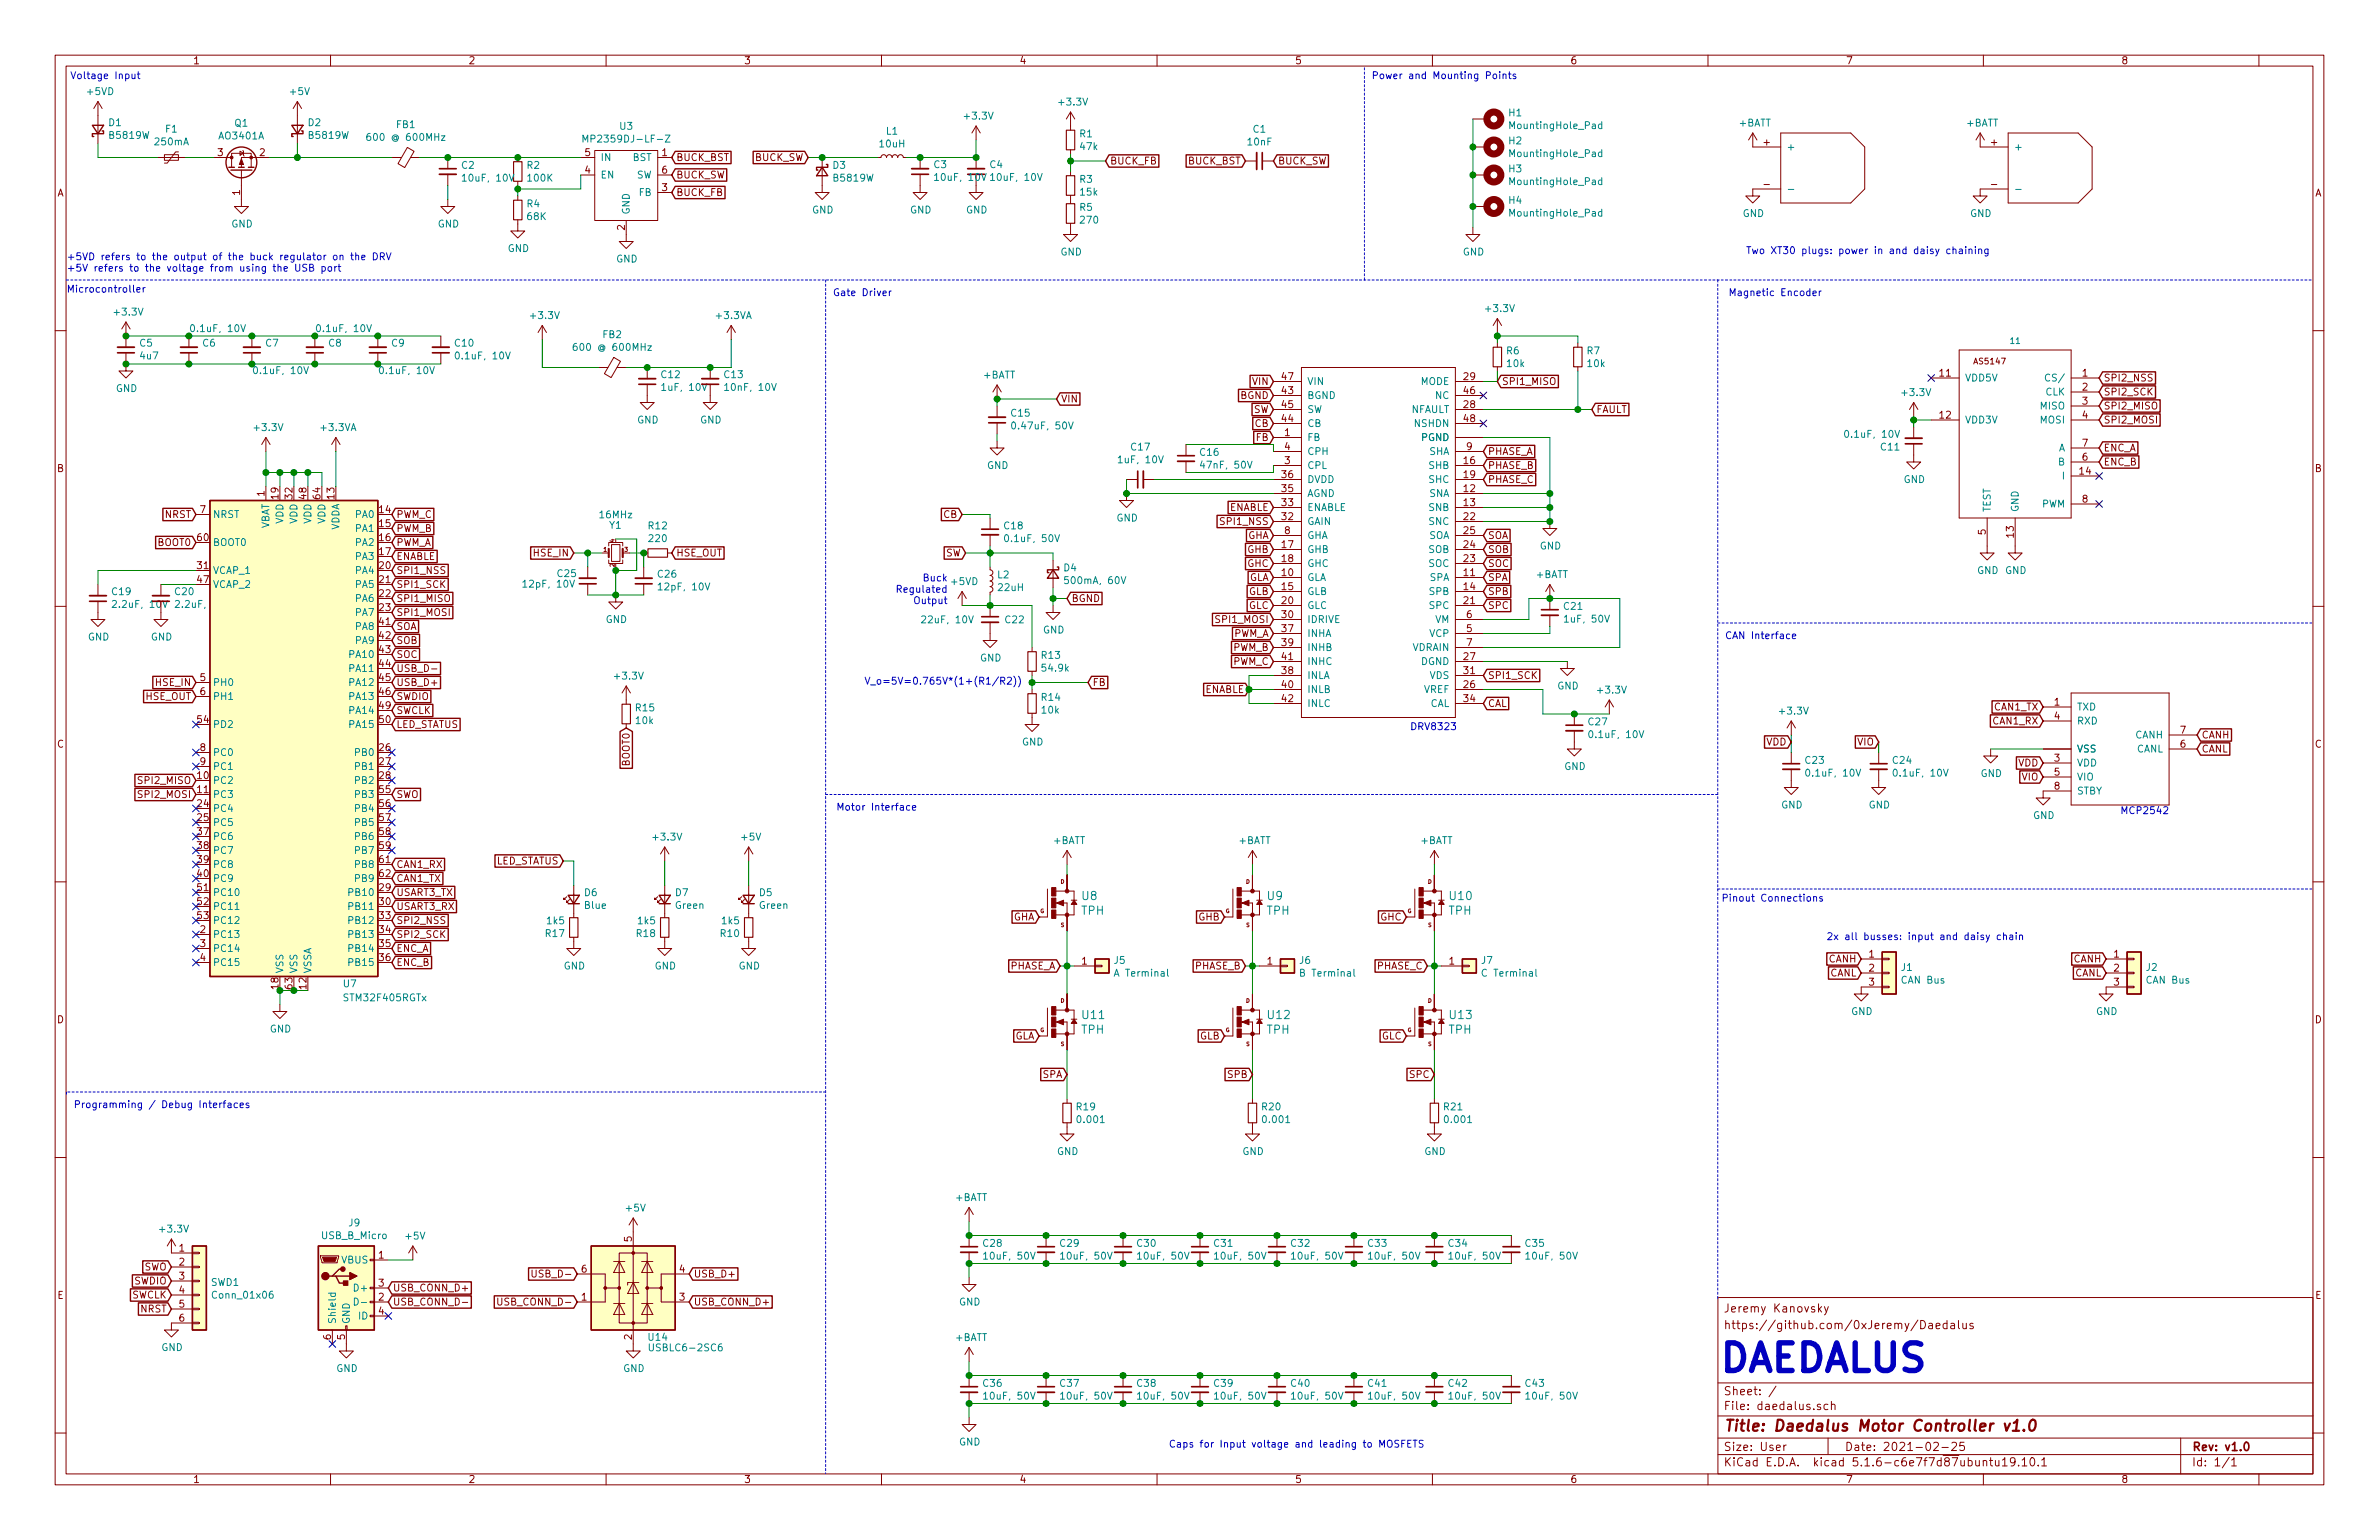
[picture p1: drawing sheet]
<svg xmlns="http://www.w3.org/2000/svg" width="432mm" height="279mm" viewBox="0 0 432 279" stroke-linecap="round" stroke-linejoin="round" font-family="sans-serif">
<defs><g id="words">
<text font-size="7" fill="#0000c2" x="311.8" y="248.9">DAEDALUS</text>
<text font-size="2.8" fill="#840000" x="312.8" y="259.7">Title: Daedalus Motor Controller v1.0</text>
<g font-size="2.1" fill="#008484">
<text x="196.3" y="166">TPH</text>
<text x="196.4" y="163.3">U8</text>
<text x="229.9" y="166">TPH</text>
<text x="230.1" y="163.3">U9</text>
<text x="262.9" y="166">TPH</text>
<text x="263.2" y="163.3">U10</text>
<text x="196.5" y="184.9">U11</text>
<text x="230.2" y="184.9">U12</text>
<text x="263.2" y="184.9">U13</text>
<text x="196.3" y="187.6">TPH</text>
<text x="229.9" y="187.6">TPH</text>
<text x="262.9" y="187.6">TPH</text>
</g>
<g font-size="2.1" fill="#840000">
<text x="312.8" y="238.1">Jeremy Kanovsky</text>
<text x="312.8" y="241.1">https://github.com/0xJeremy/Daedalus</text>
<text x="312.8" y="255.8">File: daedalus.sch</text>
<text x="312.8" y="253.1">Sheet: /</text>
<text x="312.8" y="263.2">Size: User</text>
<text x="334.8" y="263.2">Date: 2021-02-25</text>
<text x="397.8" y="263.2">Rev: v1.0</text>
<text x="312.8" y="266">KiCad E.D.A. kicad 5.1.6-c6e7f7d87ubuntu19.10.1</text>
<text x="397.8" y="266">Id: 1/1</text>
</g>
<g font-size="1.8" fill="#840000">
<text x="35" y="11.6">1</text>
<text x="85" y="11.6">2</text>
<text x="135" y="11.6">3</text>
<text x="185" y="11.6">4</text>
<text x="235" y="11.6">5</text>
<text x="285" y="11.6">6</text>
<text x="335" y="11.6">7</text>
<text x="385" y="11.6">8</text>
<text x="39.5" y="28.3">3</text>
<text x="47.1" y="28.3">2</text>
<text x="106.2" y="28.3">5</text>
<text x="120.2" y="28.3">1</text>
<text x="122.7" y="29.2">BUCK_BST</text>
<text x="137" y="29.2">BUCK_SW</text>
<text x="201.4" y="29.8">BUCK_FB</text>
<text x="215.6" y="29.8">BUCK_BST</text>
<text x="231.9" y="29.8">BUCK_SW</text>
<text x="320.2" y="26.4">+</text>
<text x="361.4" y="26.4">+</text>
<text x="10.4" y="35.6">A</text>
<text x="43.6" y="35.4" transform="rotate(-90 43.6 35.4)">1</text>
<text x="106.2" y="31.5">4</text>
<text x="120.2" y="34.7">3</text>
<text x="120.2" y="31.5">6</text>
<text x="122.7" y="32.4">BUCK_SW</text>
<text x="122.7" y="35.6">BUCK_FB</text>
<text x="320.4" y="34">-</text>
<text x="361.7" y="34">-</text>
<text x="420.2" y="35.6">A</text>
<text x="113.4" y="41.8" transform="rotate(-90 113.4 41.8)">2</text>
<text x="227.4" y="69.8">VIN</text>
<text x="232.7" y="71.5">43</text>
<text x="232.7" y="69">47</text>
<text x="265.7" y="69">29</text>
<text x="265.7" y="71.5">46</text>
<text x="272.6" y="69.8">SPI1_MISO</text>
<text x="352.1" y="68.3">11</text>
<text x="378" y="68.3">1</text>
<text x="378" y="70.9">2</text>
<text x="381.8" y="69.2">SPI2_NSS</text>
<text x="381.8" y="71.8">SPI2_SCK</text>
<text x="192.6" y="73">VIN</text>
<text x="225.1" y="72.4">BGND</text>
<text x="227.5" y="74.9">SW</text>
<text x="227.8" y="77.5">CB</text>
<text x="232.7" y="76.6">44</text>
<text x="232.7" y="74">45</text>
<text x="265.7" y="74">28</text>
<text x="265.7" y="76.6">48</text>
<text x="289.7" y="74.9">FAULT</text>
<text x="352.1" y="75.9">12</text>
<text x="378" y="73.4">3</text>
<text x="378" y="75.9">4</text>
<text x="381.8" y="74.3">SPI2_MISO</text>
<text x="381.8" y="76.8">SPI2_MOSI</text>
<text x="228" y="80">FB</text>
<text x="233.2" y="79.1">1</text>
<text x="233.2" y="81.7">4</text>
<text x="266.2" y="81.7">9</text>
<text x="270" y="82.5">PHASE_A</text>
<text x="378" y="83.6">6</text>
<text x="378" y="81">7</text>
<text x="381.8" y="81.9">ENC_A</text>
<text x="10.4" y="85.6">B</text>
<text x="232.7" y="89.3">35</text>
<text x="232.7" y="86.7">36</text>
<text x="233.2" y="84.2">3</text>
<text x="265.7" y="89.3">12</text>
<text x="265.7" y="84.2">16</text>
<text x="265.7" y="86.7">19</text>
<text x="270" y="87.6">PHASE_C</text>
<text x="270" y="85.1">PHASE_B</text>
<text x="377.5" y="86.1">14</text>
<text x="381.8" y="84.5">ENC_B</text>
<text x="420.2" y="85.6">B</text>
<text x="29.9" y="94">NRST</text>
<text x="36.3" y="93.1">7</text>
<text x="48" y="90" transform="rotate(-90 48 90)">1</text>
<text x="50.5" y="90.5" transform="rotate(-90 50.5 90.5)">19</text>
<text x="53.1" y="90.5" transform="rotate(-90 53.1 90.5)">32</text>
<text x="55.6" y="90.5" transform="rotate(-90 55.6 90.5)">48</text>
<text x="58.2" y="90.5" transform="rotate(-90 58.2 90.5)">64</text>
<text x="60.7" y="90.5" transform="rotate(-90 60.7 90.5)">13</text>
<text x="68.9" y="93.1">14</text>
<text x="68.9" y="95.6">15</text>
<text x="71.9" y="94">PWM_C</text>
<text x="171.3" y="94">CB</text>
<text x="221.9" y="95.2">SPI1_NSS</text>
<text x="223.1" y="92.7">ENABLE</text>
<text x="232.7" y="94.4">32</text>
<text x="232.7" y="91.8">33</text>
<text x="265.7" y="91.8">13</text>
<text x="265.7" y="94.4">22</text>
<text x="378" y="91.2">8</text>
<text x="28.7" y="99.1">BOOT0</text>
<text x="35.9" y="98.2">60</text>
<text x="68.9" y="98.2">16</text>
<text x="68.9" y="100.7">17</text>
<text x="71.9" y="96.5">PWM_B</text>
<text x="71.9" y="99.1">PWM_A</text>
<text x="71.9" y="101.6">ENABLE</text>
<text x="97" y="101">HSE_IN</text>
<text x="122.7" y="101">HSE_OUT</text>
<text x="171.6" y="101">SW</text>
<text x="226.4" y="97.8">GHA</text>
<text x="226.4" y="100.3">GHB</text>
<text x="232.7" y="99.4">17</text>
<text x="232.7" y="102">18</text>
<text x="233.2" y="96.9">8</text>
<text x="265.7" y="102">23</text>
<text x="265.7" y="99.4">24</text>
<text x="265.7" y="96.9">25</text>
<text x="270" y="97.8">SOA</text>
<text x="270" y="100.3">SOB</text>
<text x="360.4" y="97" transform="rotate(-90 360.4 97)">5</text>
<text x="365.5" y="97.5" transform="rotate(-90 365.5 97.5)">13</text>
<text x="35.9" y="103.3">31</text>
<text x="35.9" y="105.8">47</text>
<text x="68.9" y="103.3">20</text>
<text x="68.9" y="105.8">21</text>
<text x="71.9" y="106.7">SPI1_SCK</text>
<text x="71.9" y="104.1">SPI1_NSS</text>
<text x="226.4" y="102.9">GHC</text>
<text x="226.6" y="105.4">GLA</text>
<text x="226.6" y="107.9">GLB</text>
<text x="232.7" y="104.5">10</text>
<text x="232.7" y="107.1">15</text>
<text x="265.7" y="104.5">11</text>
<text x="265.7" y="107.1">14</text>
<text x="270" y="102.9">SOC</text>
<text x="270" y="105.4">SPA</text>
<text x="270" y="107.9">SPB</text>
<text x="21" y="110.3">2.2uF, 10V</text>
<text x="68.9" y="108.3">22</text>
<text x="68.9" y="110.9">23</text>
<text x="68.9" y="113.4">41</text>
<text x="71.9" y="109.2">SPI1_MISO</text>
<text x="71.9" y="111.8">SPI1_MOSI</text>
<text x="194.5" y="109.2">BGND</text>
<text x="221" y="113">SPI1_MOSI</text>
<text x="226.6" y="110.5">GLC</text>
<text x="232.7" y="109.6">20</text>
<text x="232.7" y="112.1">30</text>
<text x="265.7" y="109.6">21</text>
<text x="266.2" y="112.1">6</text>
<text x="270" y="110.5">SPC</text>
<text x="68.9" y="118.5">43</text>
<text x="68.9" y="116">42</text>
<text x="71.9" y="114.3">SOA</text>
<text x="71.9" y="116.8">SOB</text>
<text x="71.9" y="119.4">SOC</text>
<text x="223.8" y="118.1">PWM_B</text>
<text x="223.8" y="115.6">PWM_A</text>
<text x="232.7" y="114.7">37</text>
<text x="232.7" y="117.2">39</text>
<text x="232.7" y="119.8">41</text>
<text x="265.7" y="119.8">27</text>
<text x="266.2" y="114.7">5</text>
<text x="266.2" y="117.2">7</text>
<text x="28.4" y="124.5">HSE_IN</text>
<text x="36.3" y="123.6">5</text>
<text x="68.9" y="121">44</text>
<text x="68.9" y="123.6">45</text>
<text x="71.9" y="124.5">USB_D+</text>
<text x="71.9" y="121.9">USB_D-</text>
<text x="198.3" y="124.5">FB</text>
<text x="218.6" y="125.7">ENABLE</text>
<text x="223.8" y="120.7">PWM_C</text>
<text x="232.7" y="122.3">38</text>
<text x="232.7" y="124.8">40</text>
<text x="265.7" y="124.8">26</text>
<text x="265.7" y="122.3">31</text>
<text x="270" y="123.2">SPI1_SCK</text>
<text x="26.4" y="127">HSE_OUT</text>
<text x="35.9" y="131.2">54</text>
<text x="36.3" y="126.1">6</text>
<text x="68.9" y="126.1">46</text>
<text x="68.9" y="128.7">49</text>
<text x="68.9" y="131.2">50</text>
<text x="71.9" y="129.5">SWCLK</text>
<text x="71.9" y="127">SWDIO</text>
<text x="232.7" y="127.4">42</text>
<text x="265.7" y="127.4">34</text>
<text x="270" y="128.3">CAL</text>
<text x="361.8" y="131.4">CAN1_RX</text>
<text x="362" y="128.9">CAN1_TX</text>
<text x="372.9" y="128">1</text>
<text x="372.9" y="130.6">4</text>
<text x="10.4" y="135.6">C</text>
<text x="36.3" y="136.3">8</text>
<text x="68.9" y="136.3">26</text>
<text x="71.9" y="132.1">LED_STATUS</text>
<text x="320.6" y="135.3">VDD</text>
<text x="337.2" y="135.3">VIO</text>
<text x="395.8" y="135.6">6</text>
<text x="395.8" y="133.1">7</text>
<text x="399.6" y="136.5">CANL</text>
<text x="399.6" y="134">CANH</text>
<text x="420.2" y="135.6">C</text>
<text x="25.4" y="142.2">SPI2_MISO</text>
<text x="35.9" y="141.4">10</text>
<text x="35.9" y="143.9">11</text>
<text x="36.3" y="138.8">9</text>
<text x="68.9" y="138.8">27</text>
<text x="68.9" y="141.4">28</text>
<text x="68.9" y="143.9">55</text>
<text x="114.3" y="139" transform="rotate(-90 114.3 139)">BOOT0</text>
<text x="366.3" y="139.1">VDD</text>
<text x="367" y="141.6">VIO</text>
<text x="372.9" y="138.2">3</text>
<text x="372.9" y="140.7">5</text>
<text x="372.9" y="143.3">8</text>
<text x="25.4" y="144.8">SPI2_MOSI</text>
<text x="35.9" y="146.4">24</text>
<text x="35.9" y="149">25</text>
<text x="68.9" y="146.4">56</text>
<text x="68.9" y="149">57</text>
<text x="71.9" y="144.8">SWO</text>
<text x="35.9" y="151.5">37</text>
<text x="35.9" y="154.1">38</text>
<text x="68.9" y="151.5">58</text>
<text x="68.9" y="154.1">59</text>
<text x="35.9" y="161.7">51</text>
<text x="35.9" y="156.6">39</text>
<text x="35.9" y="159.1">40</text>
<text x="68.9" y="161.7">29</text>
<text x="68.9" y="156.6">61</text>
<text x="68.9" y="159.1">62</text>
<text x="71.9" y="160">CAN1_TX</text>
<text x="71.9" y="157.5">CAN1_RX</text>
<text x="89.8" y="156.8">LED_STATUS</text>
<text x="35.9" y="164.2">52</text>
<text x="35.9" y="166.8">53</text>
<text x="68.9" y="164.2">30</text>
<text x="68.9" y="166.8">33</text>
<text x="71.9" y="165.1">USART3_RX</text>
<text x="71.9" y="162.6">USART3_TX</text>
<text x="71.9" y="167.6">SPI2_NSS</text>
<text x="183.9" y="167">GHA</text>
<text x="217.5" y="167">GHB</text>
<text x="250.5" y="167">GHC</text>
<text x="36.3" y="169.3">2</text>
<text x="36.3" y="171.8">3</text>
<text x="68.9" y="169.3">34</text>
<text x="68.9" y="171.8">35</text>
<text x="71.9" y="170.2">SPI2_SCK</text>
<text x="71.9" y="172.7">ENC_A</text>
<text x="339.2" y="173.7">1</text>
<text x="383.7" y="173.7">1</text>
<text x="36.3" y="174.4">4</text>
<text x="50.5" y="179.4" transform="rotate(-90 50.5 179.4)">18</text>
<text x="53.1" y="179.4" transform="rotate(-90 53.1 179.4)">63</text>
<text x="55.6" y="179.4" transform="rotate(-90 55.6 179.4)">12</text>
<text x="68.9" y="174.4">36</text>
<text x="71.9" y="175.3">ENC_B</text>
<text x="183.3" y="175.9">PHASE_A</text>
<text x="196.4" y="175">1</text>
<text x="216.9" y="175.9">PHASE_B</text>
<text x="230" y="175">1</text>
<text x="249.9" y="175.9">PHASE_C</text>
<text x="263" y="175">1</text>
<text x="331.9" y="174.6">CANH</text>
<text x="332.1" y="177.2">CANL</text>
<text x="339.2" y="176.3">2</text>
<text x="339.2" y="178.8">3</text>
<text x="376.4" y="174.6">CANH</text>
<text x="376.6" y="177.2">CANL</text>
<text x="383.7" y="176.3">2</text>
<text x="383.7" y="178.8">3</text>
<text x="10.4" y="185.6">D</text>
<text x="420.2" y="185.6">D</text>
<text x="184.1" y="188.6">GLA</text>
<text x="217.7" y="188.6">GLB</text>
<text x="250.7" y="188.6">GLC</text>
<text x="189.3" y="195.6">SPA</text>
<text x="222.9" y="195.6">SPB</text>
<text x="255.9" y="195.6">SPC</text>
<text x="32.5" y="227.1">1</text>
<text x="114.7" y="225.3" transform="rotate(-90 114.7 225.3)">5</text>
<text x="24.3" y="233">SWDIO</text>
<text x="26.1" y="230.5">SWO</text>
<text x="32.5" y="229.6">2</text>
<text x="32.5" y="232.2">3</text>
<text x="68.7" y="228.3">1</text>
<text x="68.7" y="233.4">3</text>
<text x="97.4" y="231.8">USB_D-</text>
<text x="105.6" y="230.9">6</text>
<text x="123.3" y="230.9">4</text>
<text x="125.9" y="231.8">USB_D+</text>
<text x="10.4" y="235.6">E</text>
<text x="23.9" y="235.6">SWCLK</text>
<text x="25.5" y="238.1">NRST</text>
<text x="32.5" y="234.7">4</text>
<text x="32.5" y="237.2">5</text>
<text x="32.5" y="239.8">6</text>
<text x="68.7" y="236">2</text>
<text x="68.7" y="238.5">4</text>
<text x="71.3" y="236.9">USB_CONN_D-</text>
<text x="71.3" y="234.3">USB_CONN_D+</text>
<text x="91.2" y="236.9">USB_CONN_D-</text>
<text x="105.6" y="236">1</text>
<text x="123.3" y="236">3</text>
<text x="125.9" y="236.9">USB_CONN_D+</text>
<text x="420.2" y="235.6">E</text>
<text x="60.1" y="243.1" transform="rotate(-90 60.1 243.1)">6</text>
<text x="62.6" y="243.1" transform="rotate(-90 62.6 243.1)">5</text>
<text x="114.7" y="243.1" transform="rotate(-90 114.7 243.1)">2</text>
<text x="35" y="269">1</text>
<text x="85" y="269">2</text>
<text x="135" y="269">3</text>
<text x="185" y="269">4</text>
<text x="235" y="269">5</text>
<text x="285" y="269">6</text>
<text x="335" y="269">7</text>
<text x="385" y="269">8</text>
</g>
<g font-size="1.8" fill="#0000c2">
<text x="12.7" y="14.4">Voltage Input</text>
<text x="248.9" y="14.4">Power and Mounting Points</text>
<text x="12.1" y="47.2">+5VD refers to the output of the buck regulator on the DRV</text>
<text x="316.9" y="46.1">Two XT30 plugs: power in and daisy chaining</text>
<text x="12.1" y="53.1">Microcontroller</text>
<text x="12.1" y="49.3">+5V refers to the voltage from using the USB port</text>
<text x="151.1" y="53.7">Gate Driver</text>
<text x="313.7" y="53.7">Magnetic Encoder</text>
<text x="163.5" y="107.5">Regulated</text>
<text x="167.8" y="105.5">Buck</text>
<text x="166.3" y="109.6">Output</text>
<text x="313.1" y="116">CAN Interface</text>
<text x="156.8" y="124.2">V_o=5V=0.765V*(1+(R1/R2))</text>
<text x="255.9" y="132.5">DRV8323</text>
<text x="151.8" y="147.1">Motor Interface</text>
<text x="384.8" y="147.7">MCP2542</text>
<text x="312.4" y="163.6">Pinout Connections</text>
<text x="331.5" y="170.6">2x all busses: input and daisy chain</text>
<text x="13.3" y="201">Programming / Debug Interfaces</text>
<text x="212.1" y="262.6">Caps for Input voltage and leading to MOSFETS</text>
</g>
<g font-size="1.8" fill="#008484">
<text x="15.9" y="17.2">+5VD</text>
<text x="52.8" y="17.2">+5V</text>
<text x="19.8" y="22.9">D1</text>
<text x="42.6" y="23">Q1</text>
<text x="56" y="22.9">D2</text>
<text x="72" y="23.2">FB1</text>
<text x="112.5" y="23.5">U3</text>
<text x="175.2" y="21.7">+3.3V</text>
<text x="192.4" y="19.2">+3.3V</text>
<text x="273.9" y="21.1">H1</text>
<text x="274.4" y="23.4">MountingHole_Pad</text>
<text x="315.6" y="23">+BATT</text>
<text x="356.9" y="23">+BATT</text>
<text x="20" y="25.2">B5819W</text>
<text x="28.2" y="26.4">250mA</text>
<text x="30.1" y="24.1">F1</text>
<text x="39.9" y="25.3">AO3401A</text>
<text x="56.2" y="25.2">B5819W</text>
<text x="67.5" y="25.6">600 @ 600MHz</text>
<text x="107" y="25.9">MP2359DJ-LF-Z</text>
<text x="109" y="29.2">IN</text>
<text x="114.8" y="29.2">BST</text>
<text x="159.7" y="26.7">10uH</text>
<text x="160.9" y="24.4">L1</text>
<text x="196" y="24.9">R1</text>
<text x="196.1" y="27.2">47k</text>
<text x="226.5" y="26.4">10nF</text>
<text x="227.5" y="24.1">C1</text>
<text x="273.9" y="26.2">H2</text>
<text x="274.4" y="28.5">MountingHole_Pad</text>
<text x="324.2" y="27.3">+</text>
<text x="365.5" y="27.3">+</text>
<text x="83.8" y="30.6">C2</text>
<text x="84.4" y="32.9">10uF, 10V</text>
<text x="95.7" y="30.6">R2</text>
<text x="95.9" y="32.9">100K</text>
<text x="109" y="32.4">EN</text>
<text x="115.5" y="32.4">SW</text>
<text x="116" y="35.6">FB</text>
<text x="151.2" y="30.6">D3</text>
<text x="151.4" y="32.9">B5819W</text>
<text x="169.5" y="30.5">C3</text>
<text x="170.2" y="32.8">10uF, 10V</text>
<text x="179.7" y="30.5">C4</text>
<text x="180.3" y="32.8">10uF, 10V</text>
<text x="196" y="33.2">R3</text>
<text x="196.1" y="35.5">15k</text>
<text x="273.9" y="31.3">H3</text>
<text x="274.4" y="33.6">MountingHole_Pad</text>
<text x="42" y="41.3">GND</text>
<text x="79.5" y="41.3">GND</text>
<text x="95.7" y="37.6">R4</text>
<text x="95.8" y="39.9">68K</text>
<text x="114.3" y="39" transform="rotate(-90 114.3 39)">GND</text>
<text x="147.4" y="38.7">GND</text>
<text x="165.2" y="38.7">GND</text>
<text x="175.3" y="38.7">GND</text>
<text x="196" y="38.3">R5</text>
<text x="196.2" y="40.6">270</text>
<text x="273.9" y="37">H4</text>
<text x="274.4" y="39.3">MountingHole_Pad</text>
<text x="316.3" y="39.4">GND</text>
<text x="357.6" y="39.4">GND</text>
<text x="92.2" y="45.7">GND</text>
<text x="111.8" y="47.6">GND</text>
<text x="192.5" y="46.4">GND</text>
<text x="265.5" y="46.4">GND</text>
<text x="20.9" y="57.3">+3.3V</text>
<text x="96.5" y="57.9">+3.3V</text>
<text x="130.1" y="57.9">+3.3VA</text>
<text x="269.8" y="56.6">+3.3V</text>
<text x="25.4" y="62.9">C5</text>
<text x="25.5" y="65.2">4u7</text>
<text x="35.2" y="60.2">0.1uF, 10V</text>
<text x="36.8" y="62.9">C6</text>
<text x="48.3" y="62.9">C7</text>
<text x="58" y="60.2">0.1uF, 10V</text>
<text x="59.7" y="62.9">C8</text>
<text x="71.1" y="62.9">C9</text>
<text x="82.6" y="62.9">C10</text>
<text x="83.2" y="65.2">0.1uF, 10V</text>
<text x="105" y="63.7">600 @ 600MHz</text>
<text x="109.4" y="61.3">FB2</text>
<text x="273.5" y="64.3">R6</text>
<text x="288.1" y="64.3">R7</text>
<text x="21" y="71.1">GND</text>
<text x="46.6" y="67.9">0.1uF, 10V</text>
<text x="69.4" y="67.9">0.1uF, 10V</text>
<text x="120.1" y="68.6">C12</text>
<text x="120.5" y="70.9">1uF, 10V</text>
<text x="131.5" y="68.6">C13</text>
<text x="132.1" y="70.9">10nF, 10V</text>
<text x="178.5" y="68.7">+BATT</text>
<text x="237.2" y="69.8">VIN</text>
<text x="257.8" y="69.8">MODE</text>
<text x="273.6" y="66.6">10k</text>
<text x="288.2" y="66.6">10k</text>
<text x="345.4" y="71.9">+3.3V</text>
<text x="356.6" y="69.2">VDD5V</text>
<text x="371.3" y="71.8">CLK</text>
<text x="372" y="69.2">CS/</text>
<text x="115.6" y="76.8">GND</text>
<text x="127.1" y="76.8">GND</text>
<text x="183.6" y="75.6">C15</text>
<text x="184.3" y="77.9">0.47uF, 50V</text>
<text x="237.2" y="72.4">BGND</text>
<text x="237.2" y="77.5">CB</text>
<text x="237.2" y="74.9">SW</text>
<text x="256.1" y="74.9">NFAULT</text>
<text x="256.8" y="77.5">NSHDN</text>
<text x="260.6" y="72.4">NC</text>
<text x="356.6" y="76.8">VDD3V</text>
<text x="370.4" y="74.3">MISO</text>
<text x="370.4" y="76.8">MOSI</text>
<text x="46.3" y="78.2">+3.3V</text>
<text x="58.4" y="78.2">+3.3VA</text>
<text x="205.4" y="81.7">C17</text>
<text x="217.9" y="82.7">C16</text>
<text x="237.2" y="80">FB</text>
<text x="237.2" y="82.5">CPH</text>
<text x="258" y="80">PGND</text>
<text x="259.4" y="82.5">SHA</text>
<text x="335.4" y="79.4">0.1uF, 10V</text>
<text x="341.5" y="81.7">C11</text>
<text x="373.6" y="81.9">A</text>
<text x="179.1" y="85.1">GND</text>
<text x="203.4" y="84">1uF, 10V</text>
<text x="218.4" y="85">47nF, 50V</text>
<text x="237.2" y="85.1">CPL</text>
<text x="237.2" y="87.6">DVDD</text>
<text x="259.4" y="85.1">SHB</text>
<text x="259.4" y="87.6">SHC</text>
<text x="345.5" y="87.6">GND</text>
<text x="373.6" y="84.5">B</text>
<text x="374.4" y="87">I</text>
<text x="38.6" y="94">NRST</text>
<text x="51.4" y="95" transform="rotate(-90 51.4 95)">VDD</text>
<text x="54" y="95" transform="rotate(-90 54 95)">VDD</text>
<text x="56.5" y="95" transform="rotate(-90 56.5 95)">VDD</text>
<text x="59.1" y="95" transform="rotate(-90 59.1 95)">VDD</text>
<text x="64.6" y="94">PA0</text>
<text x="109" y="94">16MHz</text>
<text x="110.6" y="95.9">Y1</text>
<text x="202.6" y="94.6">GND</text>
<text x="237.2" y="95.2">GAIN</text>
<text x="237.2" y="92.7">ENABLE</text>
<text x="237.2" y="90.2">AGND</text>
<text x="259.4" y="90.2">SNA</text>
<text x="259.4" y="92.7">SNB</text>
<text x="259.4" y="95.2">SNC</text>
<text x="361.3" y="93" transform="rotate(-90 361.3 93)">TEST</text>
<text x="366.4" y="93" transform="rotate(-90 366.4 93)">GND</text>
<text x="370.6" y="92.1">PWM</text>
<text x="38.6" y="99.1">BOOT0</text>
<text x="48.9" y="96.1" transform="rotate(-90 48.9 96.1)">VBAT</text>
<text x="61.6" y="96.3" transform="rotate(-90 61.6 96.3)">VDDA</text>
<text x="64.6" y="96.5">PA1</text>
<text x="64.6" y="99.1">PA2</text>
<text x="64.6" y="101.6">PA3</text>
<text x="117.8" y="96">R12</text>
<text x="117.9" y="98.3">220</text>
<text x="182.3" y="96">C18</text>
<text x="182.9" y="98.3">0.1uF, 50V</text>
<text x="237.2" y="100.3">GHB</text>
<text x="237.2" y="97.8">GHA</text>
<text x="259.3" y="100.3">SOB</text>
<text x="259.3" y="97.8">SOA</text>
<text x="279.5" y="99.7">GND</text>
<text x="20.4" y="108">C19</text>
<text x="31.8" y="108">C20</text>
<text x="38.6" y="104.1">VCAP_1</text>
<text x="38.6" y="106.7">VCAP_2</text>
<text x="64.6" y="104.1">PA4</text>
<text x="64.6" y="106.7">PA5</text>
<text x="95.4" y="106.6">12pF, 10V</text>
<text x="101.2" y="104.7">C25</text>
<text x="119.5" y="104.8">C26</text>
<text x="120" y="107.1">12pF, 10V</text>
<text x="172.8" y="106.1">+5VD</text>
<text x="181.1" y="104.9">L2</text>
<text x="181.3" y="107.2">22uH</text>
<text x="193.1" y="103.7">D4</text>
<text x="193.8" y="106">500mA, 60V</text>
<text x="237.2" y="105.4">GLA</text>
<text x="237.2" y="107.9">GLB</text>
<text x="237.2" y="102.9">GHC</text>
<text x="259.3" y="102.9">SOC</text>
<text x="259.5" y="105.4">SPA</text>
<text x="259.5" y="107.9">SPB</text>
<text x="278.8" y="104.9">+BATT</text>
<text x="358.9" y="104.1">GND GND</text>
<text x="32.4" y="110.3">2.2uF, 10V</text>
<text x="64.6" y="109.2">PA6</text>
<text x="64.6" y="111.8">PA7</text>
<text x="109.9" y="113">GND</text>
<text x="167.8" y="113.1">22uF, 10V</text>
<text x="182.5" y="113.1">C22</text>
<text x="237.2" y="110.5">GLC</text>
<text x="237.2" y="113">IDRIVE</text>
<text x="259.5" y="110.5">SPC</text>
<text x="260.5" y="113">VM</text>
<text x="283.9" y="110.6">C21</text>
<text x="284.4" y="113">1uF, 50V</text>
<text x="16" y="116.2">GND</text>
<text x="27.4" y="116.2">GND</text>
<text x="63.7" y="119.4">PA10</text>
<text x="64.6" y="114.3">PA8</text>
<text x="64.6" y="116.8">PA9</text>
<text x="189.1" y="119.5">R13</text>
<text x="189.3" y="114.9">GND</text>
<text x="237.2" y="115.6">INHA</text>
<text x="237.2" y="118.1">INHB</text>
<text x="256.4" y="118.1">VDRAIN</text>
<text x="259.5" y="115.6">VCP</text>
<text x="38.6" y="124.5">PH0</text>
<text x="63.7" y="121.9">PA11</text>
<text x="63.7" y="124.5">PA12</text>
<text x="111.7" y="123.3">+3.3V</text>
<text x="177.9" y="120">GND</text>
<text x="189.3" y="121.8">54.9k</text>
<text x="237.2" y="123.2">INLA</text>
<text x="237.2" y="125.7">INLB</text>
<text x="237.2" y="120.7">INHC</text>
<text x="257.9" y="120.7">DGND</text>
<text x="258.4" y="125.7">VREF</text>
<text x="259.5" y="123.2">VDS</text>
<text x="282.7" y="125.1">GND</text>
<text x="290.1" y="125.8">+3.3V</text>
<text x="38.6" y="127">PH1</text>
<text x="63.7" y="127">PA13</text>
<text x="63.7" y="129.5">PA14</text>
<text x="115.4" y="129.1">R15</text>
<text x="115.5" y="131.4">10k</text>
<text x="189.1" y="127.2">R14</text>
<text x="189.2" y="129.5">10k</text>
<text x="237.2" y="128.3">INLC</text>
<text x="259.5" y="128.3">CAL</text>
<text x="288.4" y="131.6">C27</text>
<text x="323.2" y="129.6">+3.3V</text>
<text x="376.9" y="128.9">TXD</text>
<text x="376.9" y="131.4">RXD</text>
<text x="38.6" y="137.2">PC0</text>
<text x="38.6" y="132.1">PD2</text>
<text x="63.7" y="132.1">PA15</text>
<text x="64.6" y="137.2">PB0</text>
<text x="185.5" y="135.3">GND</text>
<text x="289" y="133.9">0.1uF, 10V</text>
<text x="376.9" y="136.5">VSS</text>
<text x="387.6" y="134">CANH</text>
<text x="387.8" y="136.5">CANL</text>
<text x="38.6" y="139.7">PC1</text>
<text x="38.6" y="142.2">PC2</text>
<text x="64.6" y="139.7">PB1</text>
<text x="64.6" y="142.2">PB2</text>
<text x="283.9" y="139.7">GND</text>
<text x="327.7" y="138.6">C23</text>
<text x="328.3" y="140.9">0.1uF, 10V</text>
<text x="343.6" y="138.6">C24</text>
<text x="344.2" y="140.9">0.1uF, 10V</text>
<text x="359.5" y="141">GND</text>
<text x="376.9" y="139.1">VDD</text>
<text x="376.9" y="141.6">VIO</text>
<text x="38.6" y="144.8">PC3</text>
<text x="38.6" y="147.3">PC4</text>
<text x="38.6" y="149.9">PC5</text>
<text x="64.6" y="144.8">PB3</text>
<text x="64.6" y="147.3">PB4</text>
<text x="64.6" y="149.9">PB5</text>
<text x="323.3" y="146.7">GND</text>
<text x="339.2" y="146.7">GND</text>
<text x="369" y="148.6">GND</text>
<text x="376.9" y="144.1">STBY</text>
<text x="38.6" y="152.4">PC6</text>
<text x="38.6" y="154.9">PC7</text>
<text x="64.6" y="152.4">PB6</text>
<text x="64.6" y="154.9">PB7</text>
<text x="118.7" y="152.5">+3.3V</text>
<text x="134.7" y="152.5">+5V</text>
<text x="191.2" y="153.1">+BATT</text>
<text x="224.8" y="153.1">+BATT</text>
<text x="257.9" y="153.1">+BATT</text>
<text x="38.6" y="157.5">PC8</text>
<text x="38.6" y="160">PC9</text>
<text x="64.6" y="157.5">PB8</text>
<text x="64.6" y="160">PB9</text>
<text x="38.6" y="162.6">PC10</text>
<text x="38.6" y="165.1">PC11</text>
<text x="38.6" y="167.6">PC12</text>
<text x="63.7" y="162.6">PB10</text>
<text x="63.7" y="165.1">PB11</text>
<text x="63.7" y="167.6">PB12</text>
<text x="99.4" y="167.7">1k5</text>
<text x="106.1" y="162.6">D6</text>
<text x="106.2" y="164.9">Blue</text>
<text x="115.9" y="167.7">1k5</text>
<text x="122.6" y="162.6">D7</text>
<text x="122.7" y="164.9">Green</text>
<text x="131.1" y="167.7">1k5</text>
<text x="137.9" y="162.6">D5</text>
<text x="137.9" y="164.9">Green</text>
<text x="38.6" y="170.2">PC13</text>
<text x="38.6" y="172.7">PC14</text>
<text x="63.7" y="170.2">PB13</text>
<text x="63.7" y="172.7">PB14</text>
<text x="99.1" y="170">R17</text>
<text x="115.6" y="170">R18</text>
<text x="130.8" y="170">R10</text>
<text x="38.6" y="175.3">PC15</text>
<text x="51.4" y="176.7" transform="rotate(-90 51.4 176.7)">VSS</text>
<text x="54" y="176.7" transform="rotate(-90 54 176.7)">VSS</text>
<text x="56.5" y="176.7" transform="rotate(-90 56.5 176.7)">VSSA</text>
<text x="62.4" y="179.1">U7</text>
<text x="63.7" y="175.3">PB15</text>
<text x="102.3" y="175.9">GND</text>
<text x="118.8" y="175.9">GND</text>
<text x="134.1" y="175.9">GND</text>
<text x="202.3" y="174.9">J5</text>
<text x="202.6" y="177.2">A Terminal</text>
<text x="235.9" y="174.9">J6</text>
<text x="236.4" y="177.2">B Terminal</text>
<text x="268.9" y="174.9">J7</text>
<text x="269.4" y="177.2">C Terminal</text>
<text x="345.1" y="176.1">J1</text>
<text x="345.2" y="178.5">CAN Bus</text>
<text x="389.6" y="176.1">J2</text>
<text x="389.7" y="178.5">CAN Bus</text>
<text x="62.6" y="181.7">STM32F405RGTx</text>
<text x="336" y="184.1">GND</text>
<text x="380.4" y="184.1">GND</text>
<text x="49" y="187.3">GND</text>
<text x="195.5" y="201.4">R19</text>
<text x="195.8" y="203.8">0.001</text>
<text x="229.1" y="201.4">R20</text>
<text x="229.4" y="203.8">0.001</text>
<text x="262.1" y="201.4">R21</text>
<text x="262.4" y="203.8">0.001</text>
<text x="191.8" y="209.5">GND</text>
<text x="225.5" y="209.5">GND</text>
<text x="258.5" y="209.5">GND</text>
<text x="113.7" y="219.8">+5V</text>
<text x="173.4" y="217.9">+BATT</text>
<text x="29.2" y="223.6">+3.3V</text>
<text x="58.5" y="224.8">USB_B_Micro</text>
<text x="63.3" y="222.5">J9</text>
<text x="73.7" y="224.9">+5V</text>
<text x="178.5" y="226.2">C28</text>
<text x="192.5" y="226.2">C29</text>
<text x="206.5" y="226.2">C30</text>
<text x="220.4" y="226.2">C31</text>
<text x="234.4" y="226.2">C32</text>
<text x="248.4" y="226.2">C33</text>
<text x="263" y="226.2">C34</text>
<text x="276.9" y="226.2">C35</text>
<text x="38.3" y="233.3">SWD1</text>
<text x="62" y="229.2">VBUS</text>
<text x="179" y="228.5">10uF, 50V</text>
<text x="193" y="228.5">10uF, 50V</text>
<text x="207" y="228.5">10uF, 50V</text>
<text x="221" y="228.5">10uF, 50V</text>
<text x="234.9" y="228.5">10uF, 50V</text>
<text x="248.9" y="228.5">10uF, 50V</text>
<text x="263.5" y="228.5">10uF, 50V</text>
<text x="277.5" y="228.5">10uF, 50V</text>
<text x="38.9" y="235.6">Conn_01x06</text>
<text x="64.6" y="234.3">D+</text>
<text x="65.2" y="239.4">ID</text>
<text x="174.1" y="236.9">GND</text>
<text x="29.3" y="245.1">GND</text>
<text x="61" y="240.3" transform="rotate(-90 61 240.3)">Shield</text>
<text x="63.5" y="240.3" transform="rotate(-90 63.5 240.3)">GND</text>
<text x="117.8" y="243.3">U14</text>
<text x="118.4" y="245.2">USBLC6-2SC6</text>
<text x="173.4" y="243.3">+BATT</text>
<text x="61" y="248.9">GND</text>
<text x="113.1" y="248.9">GND</text>
<text x="178.5" y="251.6">C36</text>
<text x="192.5" y="251.6">C37</text>
<text x="206.5" y="251.6">C38</text>
<text x="220.4" y="251.6">C39</text>
<text x="234.4" y="251.6">C40</text>
<text x="248.4" y="251.6">C41</text>
<text x="263" y="251.6">C42</text>
<text x="276.9" y="251.6">C43</text>
<text x="179" y="253.9">10uF, 50V</text>
<text x="193" y="253.9">10uF, 50V</text>
<text x="207" y="253.9">10uF, 50V</text>
<text x="221" y="253.9">10uF, 50V</text>
<text x="234.9" y="253.9">10uF, 50V</text>
<text x="248.9" y="253.9">10uF, 50V</text>
<text x="263.5" y="253.9">10uF, 50V</text>
<text x="277.5" y="253.9">10uF, 50V</text>
<text x="174.1" y="262.3">GND</text>
</g>
<text font-size="1.5" fill="#008484" x="364.9" y="62.4">11</text>
<text font-size="1.5" fill="#840000" x="358.5" y="66.1">AS5147</text>
<g font-size="1.1" fill="#840000">
<text x="109.6" y="100.1">1</text>
<text x="111.5" y="98.4" transform="rotate(-90 111.5 98.4)">4</text>
<text x="113.4" y="100.1">3</text>
<text x="111.5" y="102.8" transform="rotate(-90 111.5 102.8)">2</text>
</g>
<g font-size="1" fill="#840000">
<text x="192.5" y="160.3">D</text>
<text x="226.2" y="160.3">D</text>
<text x="259.2" y="160.3">D</text>
<text x="188.8" y="165.6">G</text>
<text x="222.5" y="165.6">G</text>
<text x="255.5" y="165.6">G</text>
<text x="192.6" y="168.2">S</text>
<text x="226.2" y="168.2">S</text>
<text x="259.2" y="168.2">S</text>
<text x="192.5" y="181.9">D</text>
<text x="226.2" y="181.9">D</text>
<text x="259.2" y="181.9">D</text>
<text x="188.8" y="187.2">G</text>
<text x="192.6" y="189.8">S</text>
<text x="222.5" y="187.2">G</text>
<text x="226.2" y="189.8">S</text>
<text x="255.5" y="187.2">G</text>
<text x="259.2" y="189.8">S</text>
</g>
</g></defs>
<g fill="none" stroke="#840000" stroke-width=".18">
<path d="M10 10h411.8v259.4h-411.8zM12 12h407.8v255.4h-407.8zM17.8 18.4l-.8 1.3M17.8 18.4v7.6M17.8 18.4l.7 1.3M54 18.4v7.6M54 18.4l-.8 1.3M54 18.4l.7 1.3M60 10v2M110 10v2M160 10v2M210 10v2"/>
<path d="M260 10v2M310 10v2M360 10v2M410 10v2M28.6 28.6h5.1M29.8 28.1h2.6v1h-2.6zM32.4 27.6h-.5l-1.5 2h-.6M38.7 28.6h3.3M42 30.4v-2.6h3.6v2.6M43.6 27.4l.6 .4-.6 .4zM43.8 30.9v6.6h1.3l-1.3 1.2-1.3-1.2h1.3M44.1 27.3l.1 .1v.8l.1 .1"/>
<path d="M48.9 28.6h-5.1v1.8M71.1 28.6h1.8M73.9 26.7l1.3 .8-1.7 2.9-1.3-.7zM74.5 28.6h1.7M81.3 36.2v1.3h1.2l-1.2 1.2-1.3-1.2h1.3M81.3 28.6v2M81.3 31.6v2.1M94 39.9v2h1.2l-1.2 1.3-1.3-1.3h1.3M94 28.6v.7M94 32.9v.8M94 35.6v.7M105.4 28.6h2.5"/>
<path d="M105.4 31.8h2.5M107.9 27.3h11.5v12.7h-11.5zM119.4 28.6h2.5M119.4 31.8h2.5M119.4 34.9h2.5M149.2 28.6v6.3h1.3l-1.3 1.3-1.2-1.3h1.2M159.4 28.6h.5l.1-.4 .3-.1 .4 .1 .2 .4 .1-.4 .3-.1 .4 .1 .2 .4 .2-.4 .2-.1 .5 .1 .1 .4 .2-.4 .2-.1 .5 .1 .2 .4h.5M167 31.6v3.3h1.3l-1.3 1.3-1.3-1.3h1.3M167 28.6v2M177.2 33.7v1.2h1.2l-1.2 1.3-1.3-1.3h1.3M177.2 22.9l-.8 1.2M177.2 22.9v2.5"/>
<path d="M177.2 28.6v2M177.2 22.9l.7 1.2M194.3 20.3v3.3M194.3 27.2v.7M194.3 31.1v.8M194.3 35.4v1.6M194.3 20.3l-.8 1.3M194.3 20.3l.8 1.3M226.1 29.2h2M229.1 29.2h2M267.3 21.6h2.6M267.3 26.7h2.6"/>
<path d="M267.3 31.8h2.6M267.3 37.5h2.6M318.1 24.1v2.6h5.1M318.1 24.1l.8 1.3M318.1 24.1l-.7 1.3M323.2 34.3h-5.1v1.3h1.3l-1.3 1.2-1.2-1.2h1.2M323.2 24.1h12.7l2.6 2.6v7.6l-2.6 2.5h-12.7zM359.4 24.1v2.6h5.1M359.4 24.1l-.8 1.3M359.4 24.1l.8 1.3M364.5 34.3h-5.1v1.3h1.3l-1.3 1.2-1.3-1.2h1.3M364.5 24.1h12.7l2.5 2.6v7.6l-2.5 2.5h-12.7z"/>
<path d="M10 60h2M22.9 58.4v4.6M22.9 58.4l-.8 1.3M22.9 58.4l.7 1.3M98.4 59.1l-.7 1.2M98.4 59.1v2.5M98.4 59.1l.8 1.2M113.7 40v3.8h1.2l-1.2 1.3-1.3-1.3h1.3M132.7 59.1l-.7 1.2M132.7 59.1v2.5M132.7 59.1l.8 1.2M194.3 40.5v2h1.3l-1.3 1.3-1.3-1.3h1.3"/>
<path d="M267.3 41.3v1.2h1.3l-1.3 1.3-1.2-1.3h1.2M271.8 57.8v2.5M271.8 57.8l-.8 1.3M271.8 57.8l.7 1.3M419.8 60h2M22.9 64v3.3h1.2l-1.2 1.3-1.3-1.3h1.3M34.3 61v2M34.3 64v2M45.7 61v2M45.7 64v2M48.3 79.4l-.8 1.2M48.3 79.4v2.5"/>
<path d="M48.3 79.4l.7 1.2M57.1 61v2M57.1 64v2M61 79.4l-.8 1.2M61 79.4v2.5M61 79.4l.7 1.2M68.6 61v2M68.6 64v2M80 61v2M80 64v2M108.6 66.7h1.7M111.4 64.8l1.2 .8-1.7 2.9-1.2-.7z"/>
<path d="M112 66.7h1.7M117.5 69.7v3.3h1.2l-1.2 1.3-1.3-1.3h1.3M117.5 66.7v2M128.9 69.7v3.3h1.3l-1.3 1.3-1.3-1.3h1.3M128.9 66.7v2M181 69.9v2.5M181 73.7v2M181 76.7v2M181 69.9l-.8 1.2M181 69.9l.7 1.2M231.1 79.4h5.1M231.1 74.3h5.1"/>
<path d="M231.1 69.2h5.1M231.1 71.8h5.1M231.1 76.8h5.1M236.2 66.7h28v63.5h-28zM264.2 79.4h5M264.2 74.3h5M264.2 69.2h5M264.2 71.8h5M264.2 76.8h5M271.8 62.2v.8M271.8 66.5v.8M286.4 62.2v.8"/>
<path d="M286.4 66.5v.8M347.3 73l-.7 1.3M347.3 73v2.6M347.3 77.5v2M347.3 73l.8 1.3M350.5 68.6h5.1M350.5 76.2h5.1M355.6 63.5h20.3v30.5h-20.3zM375.9 68.6h5.1M375.9 76.2h5.1M375.9 71.1h5.1M375.9 73.7h5.1"/>
<path d="M35.6 93.3h2.5M48.3 88.3v2.5M110.5 99.1v-.7h2.5v.7M111 98.8h1.5v3.1h-1.5zM179.7 94v2M179.7 97v2.1M181 80v1.3h1.2l-1.2 1.3-1.3-1.3h1.3M204.5 89.5v1.3h1.2l-1.2 1.3-1.3-1.3h1.3M204.5 87h2M207.5 87h2M215.3 80.6v2.1M215.3 83.7v2"/>
<path d="M231.1 87h5.1M231.1 89.5h5.1M231.1 92.1h5.1M231.1 84.5h5.1M231.1 99.7h5.1M231.1 94.6h5.1M231.1 97.2h5.1M231.1 81.9h5.1M264.2 87h5M264.2 89.5h5M264.2 92.1h5M264.2 84.5h5"/>
<path d="M264.2 99.7h5M264.2 94.6h5M264.2 97.2h5M264.2 81.9h5M281.3 94.6v1.3h1.3l-1.3 1.3-1.3-1.3h1.3M347.3 80.5v3.3h1.3l-1.3 1.3-1.2-1.3h1.2M360.7 94v6.3h1.2l-1.2 1.3-1.3-1.3h1.3M365.8 94v6.3h1.2l-1.2 1.3-1.3-1.3h1.3M375.9 86.4h5.1M375.9 83.8h5.1M375.9 81.3h5.1M375.9 91.4h5.1"/>
<path d="M10 110h2M17.8 109.1v3.3h1.2l-1.2 1.3-1.3-1.3h1.3M17.8 106v2.1M29.2 111.1v1.3h1.3l-1.3 1.3-1.3-1.3h1.3M29.2 106v2.1M106.7 102.9v2M106.7 105.9v2.1M109.2 100.3h1.3M110.5 101.6v.6h2.5v-.6M111.8 108v1.2h1.2l-1.2 1.3-1.3-1.3h1.3M113 100.3h1.3M116.8 100.3h.8"/>
<path d="M116.8 102.9v2M116.8 105.9v2.1M121.2 100.3h.7M174.6 107.3l-.7 1.3M174.6 107.3v2.6M174.6 107.3l.8 1.3M179.7 102.9v.5l.3 .1 .2 .3-.1 .4-.4 .2 .3 .1 .2 .3-.1 .4-.4 .2 .3 .1 .2 .3-.1 .4-.4 .2 .3 .2 .2 .2-.1 .5-.4 .1v.6M179.7 112.9v3.3h1.3l-1.3 1.3-1.3-1.3h1.3M179.7 109.9v2M187.3 117.5v.7M191.1 109.9v1.2h1.3l-1.3 1.3-1.2-1.3h1.2M191.1 101.6v5.1"/>
<path d="M231.1 104.8h5.1M231.1 107.3h5.1M231.1 102.2h5.1M231.1 109.9h5.1M231.1 112.4h5.1M231.1 114.9h5.1M231.1 117.5h5.1M264.2 104.8h5M264.2 107.3h5M264.2 102.2h5M264.2 109.9h5M264.2 112.4h5"/>
<path d="M264.2 114.9h5M264.2 117.5h5M281.3 106l-.8 1.3M281.3 106v4.6M281.3 111.6v2.1M281.3 106l.8 1.3M419.8 110h2M35.6 136.5h2.5M35.6 139.1h2.5M35.6 123.8h2.5M35.6 126.4h2.5M78.3 121.4h1"/>
<path d="M113.7 124.5l-.8 1.2M113.7 124.5v3.3M113.7 131.3v.8M113.7 124.5l.7 1.2M187.3 129.4v2h1.3l-1.3 1.3-1.2-1.3h1.2M187.3 121.8v.8M187.3 125.1v.8M231.1 125.1h5.1M231.1 120h5.1M231.1 122.6h5.1M231.1 127.6h5.1M264.2 125.1h5"/>
<path d="M264.2 120h5M264.2 122.6h5M264.2 127.6h5M284.5 120v1.3h1.2l-1.2 1.3-1.3-1.3h1.3M285.7 132.6v3.3h1.3l-1.3 1.3-1.2-1.3h1.2M285.7 129.5v2.1M292.1 127l-.8 1.3M292.1 127v2.5M292.1 127l.8 1.3M325.1 139.6v3.3h1.3l-1.3 1.2-1.3-1.2h1.3M325.1 130.8l-.7 1.3M325.1 130.8v2.6"/>
<path d="M325.1 136.5v2.1M325.1 130.8l.8 1.3M341 139.6v3.3h1.3l-1.3 1.2-1.3-1.2h1.3M341 136.5v2.1M361.3 135.9v1.3h1.3l-1.3 1.2-1.3-1.2h1.3M370.8 128.3h5.1M370.8 135.9h5.1M370.8 138.4h5.1M370.8 130.8h5.1M375.9 125.7h17.8v20.4h-17.8zM393.7 135.9h5.1M393.7 133.4h5.1"/>
<path d="M10 160h2M120.6 153.7v2.5M120.6 153.7l-.7 1.2M120.6 153.7l.8 1.2M135.9 153.7v2.5M135.9 153.7l-.8 1.2M135.9 153.7l.8 1.2M193.7 154.3v2.5M193.7 158.8v2.9M193.7 154.3l-.8 1.3M193.7 154.3l.7 1.3M227.3 154.3v2.5"/>
<path d="M227.3 158.8v2.9M227.3 154.3l-.7 1.3M227.3 154.3l.8 1.3M260.3 154.3v2.5M260.3 158.8v2.9M260.3 154.3l-.7 1.3M260.3 154.3l.8 1.3M370.8 141h5.1M375.9 143.5h-5.1v1.3h1.3l-1.3 1.3-1.2-1.3h1.2M419.8 160h2M35.6 169.5h2.5M35.6 172.1h2.5"/>
<path d="M35.6 174.6h2.5M102.9 162.7l-.5 .5v-.3v.3h.2M103.4 163.2l-.5 .5v-.3v.3h.2M104.1 170.1v2h1.3l-1.3 1.3-1.2-1.3h1.2M104.1 160.7v5.8M119.4 162.7l-.5 .5v-.3v.3h.2M119.9 163.2l-.5 .5v-.3v.3h.2M120.6 170.1v2h1.3l-1.3 1.3-1.2-1.3h1.2M120.6 160.7v5.8M134.6 162.7l-.5 .5v-.3v.3h.3M135.1 163.2l-.5 .5v-.3v.3h.3M135.9 170.1v2h1.3l-1.3 1.3-1.3-1.3h1.3"/>
<path d="M135.9 160.7v5.8M188.6 166.4h.1M190.1 161.3v5.1h-1.5M191.5 163.8h2.2v5.1M191.7 161.7h3.2v1.6M194.4 163.3h1.1M194.9 164v2h-3.3M194.9 175.3h3.9M198.8 175.1h1.2v.3h-1.2zM222.2 166.4h.1M223.8 161.3v5.1h-1.6M225.2 163.8h2.1v5.1"/>
<path d="M225.3 161.7h3.3v1.6M228.1 163.3h1M228.6 164v2h-3.3M228.6 175.3h3.8M232.4 175.1h1.3v.3h-1.3zM255.3 166.4h.1M256.8 161.3v5.1h-1.5M258.2 163.8h2.1v5.1M258.3 161.7h3.3v1.6M261.1 163.3h1M261.6 164v2h-3.3M261.6 175.3h3.8"/>
<path d="M265.4 175.1h1.3v.3h-1.3zM337.8 174h3.8M337.8 176.5h3.8M341.6 178.9h1.3v.3h-1.3zM341.6 173.9h1.3v.2h-1.3zM341.6 176.4h1.3v.3h-1.3zM341.6 179.1h-3.8v1.2h1.3l-1.3 1.3-1.3-1.3h1.3M382.3 174h3.8M382.3 176.5h3.8M386.1 178.9h1.2v.3h-1.2zM386.1 173.9h1.2v.2h-1.2zM386.1 176.4h1.2v.3h-1.2z"/>
<path d="M386.1 179.1h-3.8v1.2h1.2l-1.2 1.3-1.3-1.3h1.3M50.8 182.2v1.3h1.3l-1.3 1.3-1.3-1.3h1.3M188.6 188h.1M190.1 182.9v5.1h-1.5M191.5 185.4h2.2v5.1M191.7 183.3h3.2v1.6M193.7 180.3v3M193.7 199.4v.8M194.4 184.9h1.1M194.9 185.5v2.1h-3.3M222.2 188h.1M223.8 182.9v5.1h-1.6"/>
<path d="M225.2 185.4h2.1v5.1M225.3 183.3h3.3v1.6M227.3 180.3v3M227.3 199.4v.8M228.1 184.9h1M228.6 185.5v2.1h-3.3M255.3 188h.1M256.8 182.9v5.1h-1.5M258.2 185.4h2.1v5.1M258.3 183.3h3.3v1.6M260.3 180.3v3M260.3 199.4v.8"/>
<path d="M261.1 184.9h1M261.6 185.5v2.1h-3.3M10 210h2M175.9 219.1v2.5M175.9 219.1l-.8 1.2M175.9 219.1l.8 1.2M193.7 203.7v2h1.2l-1.2 1.3-1.3-1.3h1.3M227.3 203.7v2h1.3l-1.3 1.3-1.2-1.3h1.2M260.3 203.7v2h1.3l-1.3 1.3-1.2-1.3h1.2M419.8 210h2M31.1 224.8v2.5h3.8M31.1 229.9h3.8"/>
<path d="M31.1 232.4h3.8M31.1 235h3.8M31.1 237.5h3.8M31.1 224.8l-.7 1.3M31.1 224.8l.8 1.3M34.9 237.4h1.3v.2h-1.3zM34.9 239.9h1.3v.3h-1.3zM34.9 234.8h1.3v.3h-1.3zM34.9 229.7h1.3v.3h-1.3zM34.9 227.2h1.3v.3h-1.3zM34.9 232.3h1.3v.2h-1.3zM58.2 227.8h3.3v.3l-.3 1h-2.8z"/>
<path d="M67.2 238.6h.7v.3h-.7zM67.2 236.1h.7v.2h-.7zM67.2 233.6h.7v.2h-.7zM67.2 228.5h.7v.2h-.7zM67.9 228.6h2.6M67.9 236.2h2.6M67.9 233.7h2.6M67.9 238.8h2.6M74.9 226.1l-.7 1.2M74.9 226.1v2.5M74.9 226.1l.8 1.2M83.9 236.3h1"/>
<path d="M90.3 235.5v1.1l.3 .2 .4-.1 .1-.1v-1.1M96.6 230.4v1.1l.2 .2 .4-.1 .1-.1v-1.1M104.8 231.1h5.1v2.6h2.5M109.9 233.7v2.5h-5.1M111.4 236.5h2M111.4 228.9h2M112.4 227.3h5.1v12.7h-5.1zM112.4 236.5l1 2h-2zM112.4 228.9l1 2h-2zM114.9 232.7l1.1 2h-2.1zM114.9 221v24.1h1.3l-1.3 1.3-1.2-1.3h1.2M114.9 221l-.7 1.3"/>
<path d="M114.9 221l.8 1.3M116 232.7h-2.1v.5M116.5 236.5h2M116.5 228.9h2M117.5 236.5l1 2h-2zM117.5 228.9l1 2h-2zM120 233.7v2.5h5.1M125.1 231.1h-5.1v2.6h-2.5M175.9 231.8v1.2h1.3l-1.3 1.3-1.3-1.3h1.3M175.9 224.2v2M175.9 227.2v2M189.9 224.2v2"/>
<path d="M189.9 227.2v2M203.8 224.2v2M203.8 227.2v2M217.8 224.2v2M217.8 227.2v2M231.8 224.2v2M231.8 227.2v2M245.7 224.2v2M245.7 227.2v2M260.3 224.2v2M260.3 227.2v2M274.3 224.2v2"/>
<path d="M274.3 227.2v2M311.8 235.4h108v32h-108zM330.1 236.6v1.4M330.2 237.5l.4 .5M330.6 237.1l-.5 .5M331.1 237.1l.4 .9M331.9 237.1l-.6 1.3-.2 .2M348.6 239.6a.76 .76 0 0 1 .9 .7 .76 .76 0 0 1-.9 .8zM353.4 239.6v1.5M355.5 239.6v1.3l.2 .2M10 260h2M34.9 240h-3.8v1.3h1.3l-1.3 1.3-1.3-1.3h1.3"/>
<path d="M60.3 241.3v2.5M62.7 240.5h.3v.8h-.3zM62.9 241.3v3.8h1.2l-1.2 1.3-1.3-1.3h1.3M175.9 257.2v1.2h1.3l-1.3 1.3-1.3-1.3h1.3M175.9 244.5v2.5M175.9 249.6v2M175.9 252.6v2M175.9 244.5l-.8 1.2M175.9 244.5l.8 1.2M189.9 249.6v2M189.9 252.6v2M203.8 249.6v2"/>
<path d="M203.8 252.6v2M217.8 249.6v2M217.8 252.6v2M231.8 249.6v2M231.8 252.6v2M245.7 249.6v2M245.7 252.6v2M260.3 249.6v2M260.3 252.6v2M274.3 249.6v2M274.3 252.6v2M311.8 256.9h108"/>
<path d="M311.8 250.9h108M322.4 251.5l-1.3 1.9M330.4 254.8a.37 .37 0 0 0-.6 .2l.1 .2 .5 .1 .1 .2-.2 .3-.5-.1M331.8 254.8h-.5l-.2 .2v.6l.2 .2 .5-.1M332.4 254.9l.1-.1a.37 .37 0 0 1 .6 .2v.8M332.4 254.3v1.5M350.1 240.2h.6v.9M350.7 240.4l-.4 .1-.3 .2 .3 .4 .4-.1M351.4 240.6l.7-.2-.1-.2-.4-.1-.2 .2 .1 .7h.5M353.4 240.2l-.4-.1-.3 .3 .1 .5 .2 .2 .4-.1M354.1 240.2h.6l.1 .9M354.8 240.4l-.5 .1-.2 .2v.3l.2 .1 .5-.1"/>
<path d="M356.3 240.1v.9l.4 .1 .2-.2M356.9 240.1v1M358.1 240.2a.37 .37 0 0 0-.6 .1l.1 .2 .5 .1 .1 .2-.2 .3-.5-.1M419.8 260h2M60 267.4v2M110 267.4v2M160 267.4v2M210 267.4v2M260 267.4v2M310 267.4v2M311.8 263.9h108M311.8 260.9h108"/>
<path d="M323.8 262.2v1M324.2 262.2l-.4 .3M331.8 260.9v3M351 261.8l.6-.1 .2 .4-.9 1.1h.9M352.5 262.6h1.1M354.3 261.8l.2-.1h.3l.3 .1v.3v.2l-.9 .9h.9M356.5 261.7h-.7l-.1 .7 .2-.1h.5l.2 .2-.1 .5-.2 .2-.6-.2M360 265.1l.2-.1h.3l.1 1M360 267.4v2M361.1 265h.6M361.3 264.5v1.3l.4 .2M362.2 265l.1 .9 .3 .1 .2-.2"/>
<path d="M362.8 265v1M363.4 264.9l.5-.4v1.5M363.4 266h.9M365.7 265.1l-.2 .3-.5-.1-.1-.2 .1-.6h.5l.2 .1a1.27 1.27 0 0 1-.2 1.3l-.5 .1M366.4 265.8v.2M367 264.9l.5-.4v1.5M367 266h.9M368.6 264.6l.2-.1a.8 .8 0 0 1 .5 .7 .8 .8 0 0 1-.5 .8l-.2-.2-.1-.4zM370 265.8v.2M370.6 264.9l.4-.4v1.5M370.6 266h.8M395.8 260.9v6.5"/>
<path d="M404.6 264.4l-1.2 1.9M405.1 264.9l.4-.4v1.5M405.1 266h.8M410 267.4v2"/>
</g>
<g fill="none" stroke="#840000" stroke-width=".3">
<path d="M79.8 30.6h3M165.5 31.6h3M175.6 31.6h3.1M229.1 27.7v3M21.3 64h3.1M32.8 64h3M44.2 64h3M55.6 64h3.1M67.1 64h3M78.5 64h3M116 69.7h3M127.4 69.7h3"/>
<path d="M179.5 76.7h3M178.2 96h3M206.5 85.5v3M213.7 82.7h3.1M345.8 80.5h3.1M16.3 109.1h3M27.7 109.1h3M105.2 105.9h3M115.3 105.9h3.1M178.2 111.9h3M279.8 110.6h3M284.2 131.6h3.1"/>
<path d="M323.6 138.6h3M339.5 138.6h3M174.4 226.2h3M188.3 226.2h3.1M202.3 226.2h3.1M216.3 226.2h3M230.3 226.2h3M244.2 226.2h3.1M258.8 226.2h3.1M272.8 226.2h3M174.4 251.6h3M188.3 251.6h3.1"/>
<path d="M202.3 251.6h3.1M216.3 251.6h3M230.3 251.6h3M244.2 251.6h3.1M258.8 251.6h3.1M272.8 251.6h3M407.5 261.8l.2-.1a.81 .81 0 0 1 .6 .6 .81 .81 0 0 1-.3 .8l-.2 .1a.79 .79 0 0 1-.3-1.4z"/>
</g>
<path d="M363.9 258.3l.3 1.3 .6-1.3M365.3 259.6h1.2M365.5 258.2l.7-.6-.3 2M367.4 259.4l-.1 .2M368.6 257.8a.45 .45 0 0 1 .5-.2 .45 .45 0 0 1 .3 .4 1.15 1.15 0 0 1-.7 1.6l-.2-.1a1.55 1.55 0 0 1 .1-1.7z" fill="none" stroke="#840000" stroke-width=".41"/>
<g fill="none" stroke="#840000" stroke-width=".33">
<path d="M79.8 31.6h3M165.5 30.6h3M175.6 30.6h3.1M228.1 27.7v3M21.3 63h3.1M32.8 63h3M44.2 63h3M55.6 63h3.1M67.1 63h3M78.5 63h3M116 68.7h3M127.4 68.7h3"/>
<path d="M179.5 75.7h3M345.8 79.5h3.1M178.2 97h3M207.5 85.5v3M213.7 83.7h3.1M16.3 108.1h3M27.7 108.1h3M105.2 104.9h3M115.3 104.9h3.1M178.2 112.9h3M279.8 111.6h3M284.2 132.6h3.1"/>
<path d="M323.6 139.6h3M339.5 139.6h3M174.4 227.2h3M188.3 227.2h3.1M202.3 227.2h3.1M216.3 227.2h3M230.3 227.2h3M244.2 227.2h3.1M258.8 227.2h3.1M272.8 227.2h3M174.4 252.6h3M188.3 252.6h3.1"/>
<path d="M202.3 252.6h3.1M216.3 252.6h3M230.3 252.6h3M244.2 252.6h3.1M258.8 252.6h3.1M272.8 252.6h3"/>
</g>
<g fill="none" stroke="#008484" stroke-width=".18">
<path d="M67.2 24.2l-.4 .1a.87 .87 0 0 0 0 1.2l.4-.1 .1-.5-.2-.2h-.3l-.2 .2M80.1 24.6h.7l-.7 .9h.7M83.9 32l.4-.4v1.3M83.9 32.9h.7M92.4 31.6l.5 1.3 .4-1.3M105.8 25.8v-1.3l.4 .9 .5-.9v1.3M120.8 24.5h.8l-.8 1.3h.8M169.6 31.8l.4-.3v1.2M169.6 32.7h.8M178.2 31.5l.4 1.2 .4-1.2M179.8 31.8l.4-.3v1.2M179.8 32.7h.7"/>
<path d="M188.3 31.5l.4 1.2 .5-1.2M290.7 22.6l-.3-.1-.3 .2 .1 .6h.5M290.7 27.6h-.3l-.3 .2 .1 .6h.5M290.7 32.7h-.3l-.3 .2 .1 .6h.5M290.7 38.4h-.3l-.3 .2 .1 .6h.5M290.7 22.1v1.2M290.7 27.2v1.2M290.7 32.2v1.3M290.7 37.9v1.3M324.6 34.4h1M365.9 34.4h1M34.7 59l.2-.1a.67 .67 0 0 1 .4 .6 .67 .67 0 0 1-.4 .7l-.3-.5z"/>
<path d="M43.7 58.9l.4 1.3 .5-1.3M57.6 59l.1-.1a.67 .67 0 0 1 .5 .6 .67 .67 0 0 1-.5 .7l-.3-.5zM66.6 58.9l.4 1.3 .4-1.3M46.1 66.6l.2-.1a.67 .67 0 0 1 .5 .7 .67 .67 0 0 1-.5 .6l-.3-.5zM55.1 66.5l.5 1.3 .4-1.3M69 66.6l.2-.1a.67 .67 0 0 1 .4 .7 .67 .67 0 0 1-.4 .6l-.3-.5zM78 66.5l.4 1.3 .4-1.3M82.8 64l.1-.1a.67 .67 0 0 1 .5 .6 .67 .67 0 0 1-.5 .6l-.3-.5zM91.8 63.9l.4 1.2 .4-1.2M104.6 62.3l-.3 .1a.87 .87 0 0 0 0 1.2l.3-.1 .2-.5-.3-.2h-.2l-.3 .2M117.6 62.7h.6l-.6 .9h.6M127.4 69.6l.5 1.2 .4-1.2"/>
<path d="M131.5 69.9l.4-.3v1.2M131.5 70.8h.8M140.1 69.6l.4 1.2 .4-1.2M183.7 76.7l.2-.1a.69 .69 0 0 1 .4 .6 .69 .69 0 0 1-.4 .6l-.2-.1-.1-.4zM194 76.6l.4 1.2 .4-1.2M334.9 78.2l.2-.1a.67 .67 0 0 1 .5 .6 .67 .67 0 0 1-.5 .6l-.3-.4zM343.9 78.1l.5 1.2 .4-1.2M372 68a.6 .6 0 0 0-.8 .4 .6 .6 0 0 0 .6 .7l.2-.1M182.4 97.1l.2-.1a.67 .67 0 0 1 .5 .6 .67 .67 0 0 1-.5 .7l-.3-.5zM191.5 97l.4 1.3 .4-1.3M210.3 82.7l.4 1.3 .5-1.3M226.4 83.7l.4 1.2 .5-1.2"/>
<path d="M20.4 109.1l.5-.2 .2 .4v.2l-.8 .7h.8M29.5 108.9l.5 1.3 .4-1.3M31.8 109.1l.5-.2 .3 .4-.1 .2-.7 .7h.8M41 108.9l.4 1.3 .4-1.3M94.9 105.6l.4-.3v1.2M94.9 106.5h.7M103.4 105.3l.5 1.2 .4-1.2M119.5 106.1l.3-.3v1.2M119.5 107h.7M128 105.8l.4 1.2 .4-1.2M167.3 111.9l.5-.2 .2 .2v.2v.2l-.8 .7h.8M175.8 111.7l.5 1.3 .4-1.3"/>
<path d="M203.5 104.6l.4 1.3 .4-1.3M291.3 111.6l.4 1.3 .4-1.3M288.5 132.7l.2-.1a.67 .67 0 0 1 .4 .6 .67 .67 0 0 1-.4 .6l-.3-.4zM297.5 132.6l.4 1.2 .4-1.2M327.9 139.7l.1-.2a.67 .67 0 0 1 .5 .7 .67 .67 0 0 1-.5 .6l-.3-.5zM336.9 139.5l.4 1.3 .4-1.3M343.7 139.7l.2-.2a.67 .67 0 0 1 .5 .7 .67 .67 0 0 1-.5 .6l-.3-.5zM352.8 139.5l.4 1.3 .4-1.3M42.7 165h.7M211.9 175.8v1.1l.2 .2M245.7 175.8v1.1l.2 .2M278.8 175.8v1.1l.1 .2"/>
<path d="M49.5 234.3h-.4a.87 .87 0 0 0 0 1.2l.4-.1v-.5l-.4-.2-.2 .3M59.6 234.6h1.3M60.1 234.6l-.1 .4 .3 .2 .5-.1v-.5M64.3 235.5a.64 .64 0 0 1 .7 .6 .64 .64 0 0 1-.7 .7zM65.6 236.3h.9M178.5 227.5l.4-.3v1.2M178.5 228.4h.7M187 227.2l.5 1.2 .4-1.2M192.5 227.5l.4-.3v1.2M192.5 228.4h.7M201 227.2l.4 1.2 .5-1.2M206.5 227.5l.3-.3v1.2"/>
<path d="M206.5 228.4h.7M215 227.2l.4 1.2 .4-1.2M220.4 227.5l.4-.3v1.2M220.4 228.4h.8M229 227.2l.4 1.2 .4-1.2M234.4 227.5l.4-.3v1.2M234.4 228.4h.7M242.9 227.2l.5 1.2 .4-1.2M248.4 227.5l.3-.3v1.2M248.4 228.4h.7M256.9 227.2l.4 1.2 .4-1.2M263 227.5l.3-.3v1.2"/>
<path d="M263 228.4h.7M271.5 227.2l.4 1.2 .4-1.2M276.9 227.5l.4-.3v1.2M276.9 228.4h.8M285.5 227.2l.4 1.2 .4-1.2M117.9 243.8v1.1l.2 .2 .4-.1 .1-.1v-1.1M131 243.8l-.4 .1a.87 .87 0 0 0 0 1.2l.4-.1v-.6l-.4-.1-.2 .3M178.5 252.9l.4-.3v1.2M178.5 253.8h.7M187 252.6l.5 1.2 .4-1.2M192.5 252.9l.4-.3v1.2M192.5 253.8h.7"/>
<path d="M201 252.6l.4 1.2 .5-1.2M206.5 252.9l.3-.3v1.2M206.5 253.8h.7M215 252.6l.4 1.2 .4-1.2M220.4 252.9l.4-.3v1.2M220.4 253.8h.8M229 252.6l.4 1.2 .4-1.2M234.4 252.9l.4-.3v1.2M234.4 253.8h.7M242.9 252.6l.5 1.2 .4-1.2M248.4 252.9l.3-.3v1.2M248.4 253.8h.7"/>
<path d="M256.9 252.6l.4 1.2 .4-1.2M263 252.9l.3-.3v1.2M263 253.8h.7M271.5 252.6l.4 1.2 .4-1.2M276.9 252.9l.4-.3v1.2M276.9 253.8h.8M285.5 252.6l.4 1.2 .4-1.2"/>
</g>
<g fill="none" stroke="#840000" stroke-width=".2">
<path d="M93.2 36.3h1.5v3.6h-1.5zM93.2 29.3h1.5v3.6h-1.5zM193.5 37h1.6v3.5h-1.6zM193.5 31.9h1.6v3.5h-1.6zM193.5 23.6h1.6v3.6h-1.6zM271 63h1.5v3.5h-1.5zM285.6 63h1.5v3.5h-1.5zM117.6 99.6h3.6v1.5h-3.6zM186.6 118.2h1.5v3.6h-1.5zM112.9 127.8h1.5v3.5h-1.5zM186.6 125.9h1.5v3.5h-1.5zM103.4 166.5h1.5v3.6h-1.5z"/>
<path d="M119.9 166.5h1.5v3.6h-1.5zM135.1 166.5h1.6v3.6h-1.6zM192.9 200.2h1.5v3.5h-1.5zM226.6 200.2h1.5v3.5h-1.5zM259.6 200.2h1.5v3.5h-1.5z"/>
</g>
<g fill="#840000" stroke="#840000" stroke-width=".18">
<path d="M190.9 186.7h.7v1.5h-.7z"/>
<path d="M190.9 184.5h.7v1.8h-.7z"/>
<path d="M190.9 182.6h.7v1.6h-.7z"/>
<path d="M191.8 185.4l1.2-.5v1z"/>
<path d="M194.9 184.9l.6 .8h-1.1z"/>
<path d="M190.9 165.1h.7v1.5h-.7z"/>
<path d="M190.9 162.9h.7v1.8h-.7z"/>
<path d="M190.9 161h.7v1.6h-.7z"/>
<path d="M191.8 163.8l1.2-.5v1z"/>
<path d="M194.9 163.3l.6 .8h-1.1z"/>
<path d="M224.5 186.7h.8v1.5h-.8z"/>
<path d="M224.5 184.5h.8v1.8h-.8z"/>
<path d="M224.5 182.6h.8v1.6h-.8z"/>
<path d="M225.4 185.4l1.3-.5v1z"/>
<path d="M228.6 184.9l.5 .8h-1z"/>
<path d="M224.5 165.1h.8v1.5h-.8z"/>
<path d="M224.5 162.9h.8v1.8h-.8z"/>
<path d="M224.5 161h.8v1.6h-.8z"/>
<path d="M225.4 163.8l1.3-.5v1z"/>
<path d="M228.6 163.3l.5 .8h-1z"/>
<path d="M58.5 228.1h2.6l-.3 .8h-2z"/>
<path d="M257.6 186.7h.7v1.5h-.7z"/>
<path d="M257.6 184.5h.7v1.8h-.7z"/>
<path d="M257.6 182.6h.7v1.6h-.7z"/>
<path d="M258.4 185.4l1.3-.5v1z"/>
<path d="M261.6 184.9l.5 .8h-1z"/>
<path d="M257.6 165.1h.7v1.5h-.7z"/>
<path d="M257.6 162.9h.7v1.8h-.7z"/>
<path d="M257.6 161h.7v1.6h-.7z"/>
<path d="M258.4 163.8l1.3-.5v1z"/>
<path d="M261.6 163.3l.5 .8h-1z"/>
<path d="M43.8 28.8l.4 1h-.8z"/>
<circle cx="193.7" cy="187.6" r=".33"/>
<circle cx="193.7" cy="183.3" r=".33"/>
<circle cx="193.7" cy="166" r=".33"/>
<circle cx="193.7" cy="161.7" r=".33"/>
<circle cx="227.3" cy="187.6" r=".33"/>
<circle cx="227.3" cy="183.3" r=".33"/>
<circle cx="227.3" cy="166" r=".33"/>
<circle cx="227.3" cy="161.7" r=".33"/>
<circle cx="109.9" cy="233.7" r=".25"/>
<circle cx="112.4" cy="233.7" r=".25"/>
<circle cx="114.9" cy="240" r=".25"/>
<circle cx="114.9" cy="227.3" r=".25"/>
<circle cx="117.5" cy="233.7" r=".25"/>
<circle cx="120" cy="233.7" r=".25"/>
<circle cx="260.4" cy="187.6" r=".33"/>
<circle cx="260.4" cy="183.3" r=".33"/>
<circle cx="260.4" cy="166" r=".33"/>
<circle cx="260.4" cy="161.7" r=".33"/>
<circle cx="45.6" cy="28.6" r=".25"/>
<circle cx="42" cy="28.6" r=".25"/>
</g>
<g fill="#ffffc2" stroke="#ffffc2" stroke-width=".18">
<path d="M198.8 174h2.5v2.5h-2.5z"/>
<path d="M57.8 226.1h10.1v15.2h-10.1z"/>
<path d="M107.3 226.1h15.3v15.2h-15.3z"/>
<path d="M232.4 174h2.5v2.5h-2.5z"/>
<path d="M341.6 172.7h2.6v7.6h-2.6z"/>
<path d="M386.1 172.7h2.5v7.6h-2.5z"/>
<path d="M34.9 226.1h2.6v15.2h-2.6z"/>
<path d="M265.4 174h2.6v2.5h-2.6z"/>
<path d="M38.1 90.8h30.5v86.4h-30.5z"/>
</g>
<g fill="none" stroke="#840000" stroke-width=".25">
<path d="M16.8 22.7h2l-1 1.6zM18.5 23.7h.3v.6h-2v.5h.2M41.5 30.4h1M41.9 30.9h3.8M43.3 30.4h1M45.1 30.4h1M53 22.7h2l-1 1.6zM54.7 23.7h.3v.6h-2v.5h.2M122.6 27.5h10.1v2.2h-10.1l-.7-1.1zM122.6 30.6h9.3v2.3h-9.3l-.7-1.1zM122.6 33.8h9v2.2h-9l-.7-1.1zM136.7 27.5h9.3l.7 1.1-.7 1.1h-9.3z"/>
<path d="M149.2 30.4l1 1.5h-2zM150 29.8h.2v.6h-2v.5h.3M201.3 28.1h9v2.2h-9l-.6-1.1zM215.3 28.1h10.1l.7 1.1-.7 1.1h-10.1zM231.8 28.1h9.3v2.2h-9.3l-.7-1.1zM192.4 71.3h3.6v2.2h-3.6l-.6-1.1zM224.8 70.6h5.7l.6 1.2-.6 1.1h-5.7zM226.9 68.1h3.6l.6 1.1-.6 1.1h-3.6zM227.3 73.2h3.2l.6 1.1-.6 1.1h-3.2zM227.4 75.7h3.1l.6 1.1-.6 1.2h-3.1zM227.6 78.3h2.9l.6 1.1-.6 1.1h-2.9zM272.4 68.1h10.5v2.2h-10.5l-.6-1.1z"/>
<path d="M289.6 73.2h6.1v2.2h-6.1l-.7-1.1zM381.6 67.5h9.6v2.2h-9.6l-.6-1.1zM381.6 70h9.6v2.2h-9.6l-.6-1.1zM381.6 72.5h10.5v2.3h-10.5l-.6-1.1zM381.6 75.1h10.5v2.2h-10.5l-.6-1.1zM28.2 97.3h6.7l.7 1.1-.7 1.1h-6.7zM29.6 92.2h5.3l.7 1.1-.7 1.2h-5.3zM38.1 90.8h30.5v86.4h-30.5zM71.8 94.8h6.9v2.2h-6.9l-.7-1.1zM71.8 97.3h6.8v2.2h-6.8l-.7-1.1zM71.8 99.8h7.5v2.3h-7.5l-.7-1.1zM71.8 92.2h6.9v2.3h-6.9l-.7-1.2z"/>
<path d="M96.3 99.2h7.2l.6 1.1-.6 1.1h-7.2zM122.6 99.2h8.8v2.2h-8.8l-.7-1.1zM170.9 92.2h3.1l.6 1.1-.6 1.2h-3.1zM171.4 99.2h3.2l.7 1.1-.7 1.1h-3.2zM220.9 93.5h9.6l.6 1.1-.6 1.1h-9.6zM222.9 91h7.6l.6 1.1-.6 1.1h-7.6zM226.1 98.6h4.4l.6 1.1-.6 1.1h-4.4zM226.2 96h4.3l.6 1.2-.6 1.1h-4.3zM269.9 96h4.2v2.3h-4.2l-.7-1.1zM269.9 98.6h4.4v2.2h-4.4l-.7-1.1zM269.9 80.8h8.7v2.2h-8.7l-.7-1.1zM269.9 85.9h8.8v2.2h-8.8l-.7-1.1z"/>
<path d="M269.9 83.3h8.8v2.3h-8.8l-.7-1.1zM381.6 80.2h6.4v2.2h-6.4l-.6-1.1zM381.6 82.7h6.6v2.2h-6.6l-.6-1.1zM71.8 104.9h9.6v2.3h-9.6l-.7-1.2zM71.8 107.5h10.4v2.2h-10.4l-.7-1.1zM71.8 110h10.4v2.2h-10.4l-.7-1.1zM71.8 102.4h9.6v2.2h-9.6l-.7-1.1zM71.8 112.5h4.2v2.3h-4.2l-.7-1.1zM71.8 115.1h4.3v2.2h-4.3l-.7-1.1zM71.8 117.6h4.3v2.3h-4.3l-.7-1.2zM191.1 103.4l1.1 1.5h-2.1zM191.9 102.9h.3v.5h-2.1v.5h.3"/>
<path d="M194.3 107.5h5.7v2.2h-5.7l-.6-1.1zM220.1 111.3h10.4l.6 1.1-.6 1.1h-10.4zM223.5 118.9h7l.6 1.1-.6 1.1h-7zM223.5 116.4h7l.6 1.1-.6 1.1h-7zM223.7 113.8h6.8l.6 1.1-.6 1.2h-6.8zM226.1 101.1h4.4l.6 1.1-.6 1.2h-4.4zM226.4 108.7h4.1l.6 1.2-.6 1.1h-4.1zM226.4 106.2h4.1l.6 1.1-.6 1.1h-4.1zM226.5 103.7h4l.6 1.1-.6 1.1h-4zM269.9 101.1h4.4v2.3h-4.4l-.7-1.2zM269.9 103.7h4.1v2.2h-4.1l-.7-1.1zM269.9 108.7h4.3v2.3h-4.3l-.7-1.1z"/>
<path d="M269.9 106.2h4.3v2.2h-4.3l-.7-1.1zM26.1 125.2h8.8l.7 1.2-.7 1.1h-8.8zM27.7 122.7h7.2l.7 1.1-.7 1.1h-7.2zM71.8 127.8h6.8v2.2h-6.8l-.7-1.1zM71.8 125.2h6.4v2.3h-6.4l-.7-1.1zM71.8 122.7h8.2v2.2h-8.2l-.7-1.1zM71.8 120.2h8.2v2.2h-8.2l-.7-1.1zM71.8 130.3h11.7v2.3h-11.7l-.7-1.2zM112.5 132.7l1.2-.6 1.1 .6v6.7h-2.3zM198.1 122.7h3v2.2h-3l-.6-1.1zM218.5 124h7.6l.6 1.1-.6 1.1h-7.6zM269.9 126.5h3.9v2.3h-3.9l-.7-1.2z"/>
<path d="M269.9 121.4h9.6v2.3h-9.6l-.7-1.1zM320.3 133.5h4.2l.6 1.1-.6 1.1h-4.2zM336.8 133.5h3.6l.6 1.1-.6 1.1h-3.6zM361.3 129.7h8.9l.6 1.1-.6 1.1h-8.9zM361.6 127.2h8.6l.6 1.1-.6 1.1h-8.6zM366 137.3h4.2l.6 1.1-.6 1.1h-4.2zM366.6 139.9h3.6l.6 1.1-.6 1.1h-3.6zM399.4 134.8h5.3v2.2h-5.3l-.6-1.1zM399.4 132.2h5.6v2.3h-5.6l-.6-1.1zM24.5 140.5h10.4l.7 1.1-.7 1.1h-10.4zM24.5 143h10.4l.7 1.1-.7 1.2h-10.4zM71.8 158.3h8.6v2.2h-8.6l-.7-1.1z"/>
<path d="M71.8 155.7h8.9v2.3h-8.9l-.7-1.2zM71.8 143h4.5v2.3h-4.5l-.7-1.2zM89.8 155.1h11.8l.6 1.1-.6 1.1h-11.8zM71.8 168.4h9.6v2.3h-9.6l-.7-1.2zM71.8 163.3h11.1v2.3h-11.1l-.7-1.1zM71.8 160.8h10.7v2.2h-10.7l-.7-1.1zM71.8 173.5h6.5v2.2h-6.5l-.7-1.1zM71.8 171h6.4v2.2h-6.4l-.7-1.1zM71.8 165.9h9.6v2.2h-9.6l-.7-1.1zM103.1 162.4h2.1l-1.1 1.6zM103.1 164h2.1M119.6 162.4h2.1l-1.1 1.6z"/>
<path d="M119.6 164h2.1M134.9 162.4h2l-1 1.6zM134.9 164h2M183.1 174.1h8.7l.6 1.2-.6 1.1h-8.7zM183.7 165.3h4.3l.6 1.1-.6 1.1h-4.3zM198.8 174h2.5v2.5h-2.5zM216.6 174.1h8.8l.7 1.2-.7 1.1h-8.8zM217.2 165.3h4.4l.6 1.1-.6 1.1h-4.4zM232.4 174h2.5v2.5h-2.5zM249.6 174.1h8.8l.7 1.2-.7 1.1h-8.8zM250.2 165.3h4.4l.7 1.1-.7 1.1h-4.4zM265.4 174h2.6v2.5h-2.6z"/>
<path d="M331.6 172.9h5.6l.6 1.1-.6 1.1h-5.6zM331.9 175.4h5.3l.6 1.1-.6 1.1h-5.3zM341.6 172.7h2.6v7.6h-2.6zM376 172.9h5.6l.7 1.1-.7 1.1h-5.6zM376.3 175.4h5.3l.7 1.1-.7 1.1h-5.3zM386.1 172.7h2.5v7.6h-2.5zM184 186.8h4l.6 1.2-.6 1.1h-4zM188.9 193.8h4.1l.7 1.1-.7 1.2h-4.1zM217.5 186.8h4.1l.6 1.2-.6 1.1h-4.1zM222.4 193.8h4.3l.6 1.1-.6 1.2h-4.3zM250.5 186.8h4.1l.7 1.2-.7 1.1h-4.1zM255.4 193.8h4.3l.6 1.1-.6 1.2h-4.3z"/>
<path d="M23.7 233.8h6.8l.6 1.2-.6 1.1h-6.8zM24 231.3h6.5l.6 1.1-.6 1.1h-6.5zM25.1 236.4h5.4l.6 1.1-.6 1.1h-5.4zM25.9 228.8h4.6l.6 1.1-.6 1.1h-4.6zM34.9 226.1h2.6v15.2h-2.6zM57.8 226.1h10.1v15.2h-10.1zM60.3 231.5h.7l.6 1.3h1.3M61 231.5h2.5M62.2 230.3h-.6l-1.3 1.2h-.6M71.1 235.1h14.4v2.2h-14.4l-.6-1.1zM71.1 232.6h14.4v2.2h-14.4l-.6-1.1zM89.7 235.1h14.4l.7 1.1-.7 1.1h-14.4z"/>
<path d="M95.9 230h8.2l.7 1.1-.7 1.2h-8.2zM107.3 226.1h15.3v15.2h-15.3zM125.7 235.1h14.5v2.2h-14.5l-.6-1.1zM125.7 230h8.2v2.3h-8.2l-.6-1.2z"/>
<circle cx="43.8" cy="29.5" r="2.79"/>
</g>
<g fill="#840000" stroke="#840000" stroke-width=".25">
<path d="M62.4 232.4h.7v.8h-.7z"/>
<path d="M63.5 230.9l1.3 .6-1.3 .7z"/>
<circle cx="59.1" cy="231.5" r=".63"/>
<circle cx="62.2" cy="230.3" r=".38"/>
</g>
<g fill="none" stroke="#840000" stroke-width="1.3">
<circle cx="271.1" cy="37.5" r="1.27"/>
<circle cx="271.1" cy="26.7" r="1.27"/>
<circle cx="271.1" cy="31.7" r="1.27"/>
<circle cx="271.1" cy="21.6" r="1.27"/>
</g>
<path d="M110.5 99.6v1.5M113 99.6v1.5" fill="none" stroke="#840000" stroke-width=".38"/>
<path d="M12.1 50.8h273M149.9 50.8v216.5M247.6 50.8v-38.7M285.7 50.8h134M311.8 113h107.9M149.9 144.1h161.9M311.8 161.3h107.9M12.1 198.1v.7M149.9 198.1h-137.8M311.8 235.6v-184.8" fill="none" stroke="#0000c2" stroke-width=".18" stroke-dasharray=".4 .4"/>
<g fill="none" stroke="#008400" stroke-width=".18">
<path d="M17.8 26v2.6h10.8M33.7 28.6h5M48.9 28.6h22.2M54 26v2.6M76.2 28.6h29.2M81.3 33.7v2.5M94 33.7v1.9M105.4 31.8v2.5h-11.4M146.7 28.6h12.7M177.2 25.4v3.2h-12.7M194.3 27.9v3.2M194.3 29.2h6.4"/>
<path d="M267.3 21.6v19.7M22.9 61h57.1M22.9 66h57.1M98.4 61.6v5.1h10.2M132.7 61.6v5.1h-19M181 78.7v1.3M191.8 72.4h-10.8v1.3M269.2 74.3h19.7M269.2 79.4h12.1v15.2h-12.1M271.8 61h14.6v1.2M271.8 60.3v1.9M271.8 67.3v1.9h-2.6"/>
<path d="M286.4 67.3v7M347.3 75.6v1.9M347.3 76.2h3.2M48.3 85.7h10.1v2.6M48.3 81.9v6.4M50.8 85.7v2.6M53.3 85.7v2.6M55.9 85.7v2.6M61 81.9v6.4M111.8 97.8h3.8v5.7h-3.8M174.6 93.3h5.1v.7M179.7 99.1v3.8"/>
<path d="M204.5 87v2.5h26.6M209.5 87h21.6M215.3 80.6h15.8v1.3M231.1 84.5v1.2h-15.8M269.2 89.5h12.1M269.2 92.1h12.1M29.2 106h6.4M35.6 103.5h-17.8v2.5M104.1 100.3h5.1M106.7 100.3v2.6M106.7 108h10.1M111.8 102.9v5.1"/>
<path d="M114.3 100.3h2.5v2.6M174.6 109.9h12.7v7.6M175.3 100.3h15.8v1.3M179.7 108v1.9M191.1 108.6h2.6M191.1 106.7v3.2M269.2 112.4h8.3v-3.8h16.5v8.9h-24.8M281.3 113.7v1.2h-12.1M187.3 122.6v2.5M187.3 123.8h10.2M226.7 125.1h4.4M231.1 122.6h-4.4v5h4.4"/>
<path d="M269.2 125.1h10.8v4.4h12.1M269.2 120h15.3M325.1 133.4v3.1M341 134.6v1.9M361.3 135.9h9.5M102.2 156.2h1.9v4.5M120.6 156.2v4.5M135.9 156.2v4.5M193.7 156.8v2M227.3 156.8v2M260.3 156.8v2M55.9 179.7h-5.1v2.5"/>
<path d="M192.4 175.3h2.5M193.7 168.9v11.4M226.1 175.3h2.5M227.3 168.9v11.4M259.1 175.3h2.5M260.3 168.9v11.4M193.7 190.5v8.9M227.3 190.5v8.9M260.3 190.5v8.9M70.5 228.6h4.4M175.9 221.6v2.6h98.4M274.3 229.2h-98.4v2.6"/>
<path d="M175.9 247v2.6h98.4M274.3 254.6h-98.4v2.6"/>
</g>
<g fill="none" stroke="#0000c2" stroke-width=".18">
<path d="M24 13.4v.8l.3 .1 .2-.2M24.5 13.4v.9M24.9 13.4h.5M25.1 13v1.1l.3 .2M271.1 13.5l.3-.1 .2 .2v.6l-.4 .1-.2-.3zM272.2 13v.1M272.2 13.4v.9M272.8 13.6l.2-.2 .3 .1 .1 .8M272.8 13.4v.9M273.8 13.4h.5M274 13v1.1l.3 .2M275.1 13.5l-.3-.1-.2 .2 .1 .2 .4 .1v.3h-.5"/>
<path d="M24.2 51.7v1.1l.2 .2M24.8 52.6l.6-.1v-.3h-.4l-.2 .1 .1 .7h.5M26 52.2v.8M26.3 52.2l-.3 .2M51.6 48.8l.6-.1-.1-.3h-.4l-.1 .1v.6h.5M53.7 47.9v1.1l.2 .2 .4-.1 .1-.1v-1.1M55.7 48l-.5-.1-.2 .2-.1 .2 .2 .2 .4 .2 .2 .3-.3 .2-.5-.1M56.2 48.5h.6v-.4l-.6-.2v1.3h.5l.2-.2v-.2l-.3-.3M58.4 48.4h.4l.3 .2-.2 .5h-.5M58.4 48.4v1.2M58.8 46.3v.8M59.2 46.3l-.3 .1-.1 .1"/>
<path d="M59.7 48.4h.3l.1 .1v.6l-.3 .1-.3-.2zM60.6 46.4l.3-.1 .2 .1v.7h-.3l-.3-.2zM60.8 48.4v.8M61.1 48.4l-.3 .2M61.4 48.4h.4M61.5 47.9v1.1l.3 .2M61.7 46.4l.2-.1 .3 .1 .1 .7M61.7 46.3v.8M63.7 46.3h.4M63.8 45.9v1.1l.3 .1M64.6 46.4l.1-.1 .3 .1 .1 .7M64.6 45.9v1.2"/>
<path d="M65.7 46.7l.5-.1v-.2l-.4-.1-.1 .2v.6h.5M67.8 45.9a.64 .64 0 0 1 .7 .6 .64 .64 0 0 1-.7 .6zM69 46.5h.6l.2-.2-.1-.3-.2-.1h-.5v1.2M69.3 46.5l.5 .6M70.1 45.9l.4 1.2 .5-1.2M160.3 53.2l.6-.1-.1-.2-.3-.1-.2 .2v.6h.5M161.4 52.8v.8M161.8 52.8l-.4 .2M329.1 53.2l.6-.1-.1-.2-.4-.1-.1 .2v.6h.5M330.2 52.8v.8M330.6 52.8l-.4 .2M353.9 45.2h-.3l-.3 .2 .2 .6h.4"/>
<path d="M354.5 45.3l.2-.1h.3v.8M354.5 44.8v1.2M355.6 45.2h.5l.1 .8M356.2 45.5h-.4l-.2 .2v.3h.6M356.8 44.8v.1M356.8 45.2v.8M357.4 45.3l.2-.1h.3v.8M357.4 45.2v.8M358.5 44.8v.1M358.5 45.2v.8M359.1 45.3l.2-.1h.3l.1 .8M359.1 45.2v.8"/>
<path d="M360.8 45.2v1.1l-.2 .2-.3-.1M360.8 45.2h-.3l-.3 .2 .1 .6h.5M162.9 106.9l.6-.1 .1-.2-.1-.3-.2-.1h-.4v1.3M324.8 115.1l-.3-.1-.2 .3 .1 .5h.4M325.3 115.4l.6-.1v-.2l-.4-.1-.2 .2 .1 .6h.5M181.2 122.8l-1.1 1.6M181.6 123.5l.7-.1v-.4l-.7-.1v1.2M181.9 123.5l.5 .6M182.9 123l.4-.1 .3 .3-.8 .9h.8M184 122.7a1.47 1.47 0 0 1 0 1.9M184.9 122.7a1.47 1.47 0 0 1 0 1.9M263.4 131.1h.8l-.4 .5 .3 .1v.6l-.5 .1-.2-.1"/>
<path d="M165.1 146.2h-.3l-.3 .2 .1 .5h.5M165.6 146.6l.6-.1v-.3h-.4l-.2 .1 .1 .6h.5M392.7 146.5l.5-.1 .3 .3-.8 .9h.8M328.1 162.7h.3l.2 .2v.4l-.2 .2-.3-.1-.1-.1zM329.2 162.8l.2-.1h.3v.8M329.2 162.7v.8M330.8 162.7h-.3l-.2 .1v.2l.5 .1v.3h-.5M360 169.7l-.3-.1-.2 .2 .1 .2 .4 .1v.3h-.5M360.5 169.6l.3 .9M361.1 169.6l-.4 1.2-.2 .1M363.1 169.7l-.4-.1-.2 .3 .1 .5h.5M363.7 169.8l.1-.2 .3 .1 .1 .8"/>
<path d="M363.7 169.2v1.3M364.8 169.7h.5v.8M365.3 170h-.4l-.2 .2 .1 .2h.5M365.9 169.2v.1M365.9 169.6v.9M366.5 169.8l.2-.2 .3 .1 .1 .8M366.5 169.6v.9M41 199.7l-.3 .2v1.1M39.9 200.1v.9M40.3 200.1l-.4 .3M40.5 200.1h.5M41.4 200.2h.5v.8"/>
<path d="M41.9 200.4l-.4 .1-.1 .2v.2h.5M43.1 200.2l-.4-.1-.2 .3 .1 .5h.5M43.6 200.5l.6-.1-.1-.2-.3-.1-.2 .2v.6h.5M45.2 200.2l-.3-.1-.2 .2v.2l.5 .1v.3h-.5M250.4 262.6v-1.3l.5 .9 .4-.9v1.3M251.9 261.5l.2-.2a.45 .45 0 0 1 .6 .4l-.2 .8h-.5a.92 .92 0 0 1-.1-1zM253.9 261.4l-.5-.1-.2 .1v.4l.6 .2 .1 .3-.3 .3-.4-.1M254.4 261.9h.4M255 261.3h-.6v1.3M255.5 261.9h.4M256.1 261.3h-.6v1.3h.6M256.5 261.3h.7"/>
<path d="M256.8 261.3v1.3M258.3 261.4l-.5-.1-.2 .1 .1 .4 .5 .3 .1 .2-.2 .3-.5-.1"/>
</g>
<g fill="#008400" stroke="#008400" stroke-width=".25">
<circle cx="267.3" cy="37.5" r=".51"/>
<circle cx="167" cy="28.6" r=".51"/>
<circle cx="187.3" cy="123.8" r=".51"/>
<circle cx="54" cy="28.6" r=".51"/>
<circle cx="149.2" cy="28.6" r=".51"/>
<circle cx="177.2" cy="28.6" r=".51"/>
<circle cx="48.3" cy="85.7" r=".51"/>
<circle cx="55.9" cy="85.7" r=".51"/>
<circle cx="81.3" cy="28.6" r=".51"/>
<circle cx="347.3" cy="76.2" r=".51"/>
<circle cx="94" cy="28.6" r=".51"/>
<circle cx="194.3" cy="29.2" r=".51"/>
<circle cx="50.8" cy="85.7" r=".51"/>
<circle cx="53.3" cy="85.7" r=".51"/>
<circle cx="94" cy="34.3" r=".51"/>
<circle cx="106.7" cy="100.3" r=".51"/>
<circle cx="191.1" cy="108.6" r=".51"/>
<circle cx="281.3" cy="89.5" r=".51"/>
<circle cx="175.9" cy="224.2" r=".51"/>
<circle cx="189.9" cy="229.2" r=".51"/>
<circle cx="203.8" cy="229.2" r=".51"/>
<circle cx="217.8" cy="229.2" r=".51"/>
<circle cx="231.8" cy="229.2" r=".51"/>
<circle cx="34.3" cy="61" r=".51"/>
<circle cx="245.7" cy="229.2" r=".51"/>
<circle cx="260.3" cy="229.2" r=".51"/>
<circle cx="260.3" cy="224.2" r=".51"/>
<circle cx="175.9" cy="229.2" r=".51"/>
<circle cx="68.6" cy="66" r=".51"/>
<circle cx="22.9" cy="61" r=".51"/>
<circle cx="281.3" cy="92.1" r=".51"/>
<circle cx="189.9" cy="249.6" r=".51"/>
<circle cx="203.8" cy="249.6" r=".51"/>
<circle cx="281.3" cy="94.6" r=".51"/>
<circle cx="285.7" cy="129.5" r=".51"/>
<circle cx="245.7" cy="224.2" r=".51"/>
<circle cx="231.8" cy="224.2" r=".51"/>
<circle cx="50.8" cy="179.7" r=".51"/>
<circle cx="217.8" cy="224.2" r=".51"/>
<circle cx="53.3" cy="179.7" r=".51"/>
<circle cx="203.8" cy="224.2" r=".51"/>
<circle cx="189.9" cy="224.2" r=".51"/>
<circle cx="204.5" cy="89.5" r=".51"/>
<circle cx="57.2" cy="66" r=".51"/>
<circle cx="45.7" cy="61" r=".51"/>
<circle cx="45.7" cy="66" r=".51"/>
<circle cx="34.3" cy="66" r=".51"/>
<circle cx="22.9" cy="66" r=".51"/>
<circle cx="68.6" cy="61" r=".51"/>
<circle cx="57.2" cy="61" r=".51"/>
<circle cx="231.8" cy="249.6" r=".51"/>
<circle cx="116.8" cy="100.3" r=".51"/>
<circle cx="193.7" cy="175.3" r=".51"/>
<circle cx="117.5" cy="66.7" r=".51"/>
<circle cx="267.3" cy="26.7" r=".51"/>
<circle cx="128.9" cy="66.7" r=".51"/>
<circle cx="179.7" cy="109.9" r=".51"/>
<circle cx="267.3" cy="31.8" r=".51"/>
<circle cx="260.3" cy="175.3" r=".51"/>
<circle cx="286.4" cy="74.3" r=".51"/>
<circle cx="111.8" cy="103.5" r=".51"/>
<circle cx="271.8" cy="61" r=".51"/>
<circle cx="111.8" cy="108" r=".51"/>
<circle cx="281.3" cy="108.6" r=".51"/>
<circle cx="181" cy="72.4" r=".51"/>
<circle cx="179.7" cy="100.3" r=".51"/>
<circle cx="217.8" cy="249.6" r=".51"/>
<circle cx="175.9" cy="254.6" r=".51"/>
<circle cx="227.3" cy="175.3" r=".51"/>
<circle cx="260.3" cy="254.6" r=".51"/>
<circle cx="226.7" cy="125.1" r=".51"/>
<circle cx="245.7" cy="254.6" r=".51"/>
<circle cx="245.7" cy="249.6" r=".51"/>
<circle cx="260.3" cy="249.6" r=".51"/>
<circle cx="231.8" cy="254.6" r=".51"/>
<circle cx="217.8" cy="254.6" r=".51"/>
<circle cx="203.8" cy="254.6" r=".51"/>
<circle cx="189.9" cy="254.6" r=".51"/>
<circle cx="175.9" cy="249.6" r=".51"/>
</g>
<g fill="none" stroke="#000084" stroke-width=".18">
<path d="M268.6 71.1l1.2 1.3M268.6 76.2l1.2 1.2M269.8 71.1l-1.2 1.3M269.8 76.2l-1.2 1.2M349.9 68l1.2 1.2M351.1 68l-1.2 1.2M380.4 90.8l1.2 1.2M380.4 85.8l1.2 1.2M381.6 90.8l-1.2 1.2M381.6 85.8l-1.2 1.2M35 130.8l1.2 1.3M35 135.9l1.2 1.2"/>
<path d="M35 138.5l1.2 1.2M36.2 130.8l-1.2 1.3M36.2 135.9l-1.2 1.2M36.2 138.5l-1.2 1.2M70.5 138.5l1.2 1.2M70.5 135.9l1.2 1.2M71.7 138.5l-1.2 1.2M71.7 135.9l-1.2 1.2M35 148.6l1.2 1.2M35 158.8l1.2 1.2M35 156.2l1.2 1.3M35 153.7l1.2 1.2"/>
<path d="M35 151.2l1.2 1.2M35 146.1l1.2 1.2M36.2 148.6l-1.2 1.2M36.2 158.8l-1.2 1.2M36.2 156.2l-1.2 1.3M36.2 153.7l-1.2 1.2M36.2 151.2l-1.2 1.2M36.2 146.1l-1.2 1.2M70.5 153.7l1.2 1.2M70.5 151.2l1.2 1.2M70.5 148.6l1.2 1.2M70.5 146.1l1.2 1.2"/>
<path d="M70.5 141l1.2 1.2M71.7 153.7l-1.2 1.2M71.7 151.2l-1.2 1.2M71.7 148.6l-1.2 1.2M71.7 146.1l-1.2 1.2M71.7 141l-1.2 1.2M35 163.9l1.2 1.2M35 161.3l1.2 1.2M35 174l1.2 1.2M35 166.4l1.2 1.2M35 168.9l1.2 1.3M35 171.5l1.2 1.2"/>
<path d="M36.2 163.9l-1.2 1.2M36.2 161.3l-1.2 1.2M36.2 174l-1.2 1.2M36.2 166.4l-1.2 1.2M36.2 168.9l-1.2 1.3M36.2 171.5l-1.2 1.2M69.9 238.2l1.2 1.2M71.1 238.2l-1.2 1.2M59.7 243.2l1.2 1.2M60.9 243.2l-1.2 1.2"/>
</g>
<use href="#words"/>
</svg>
